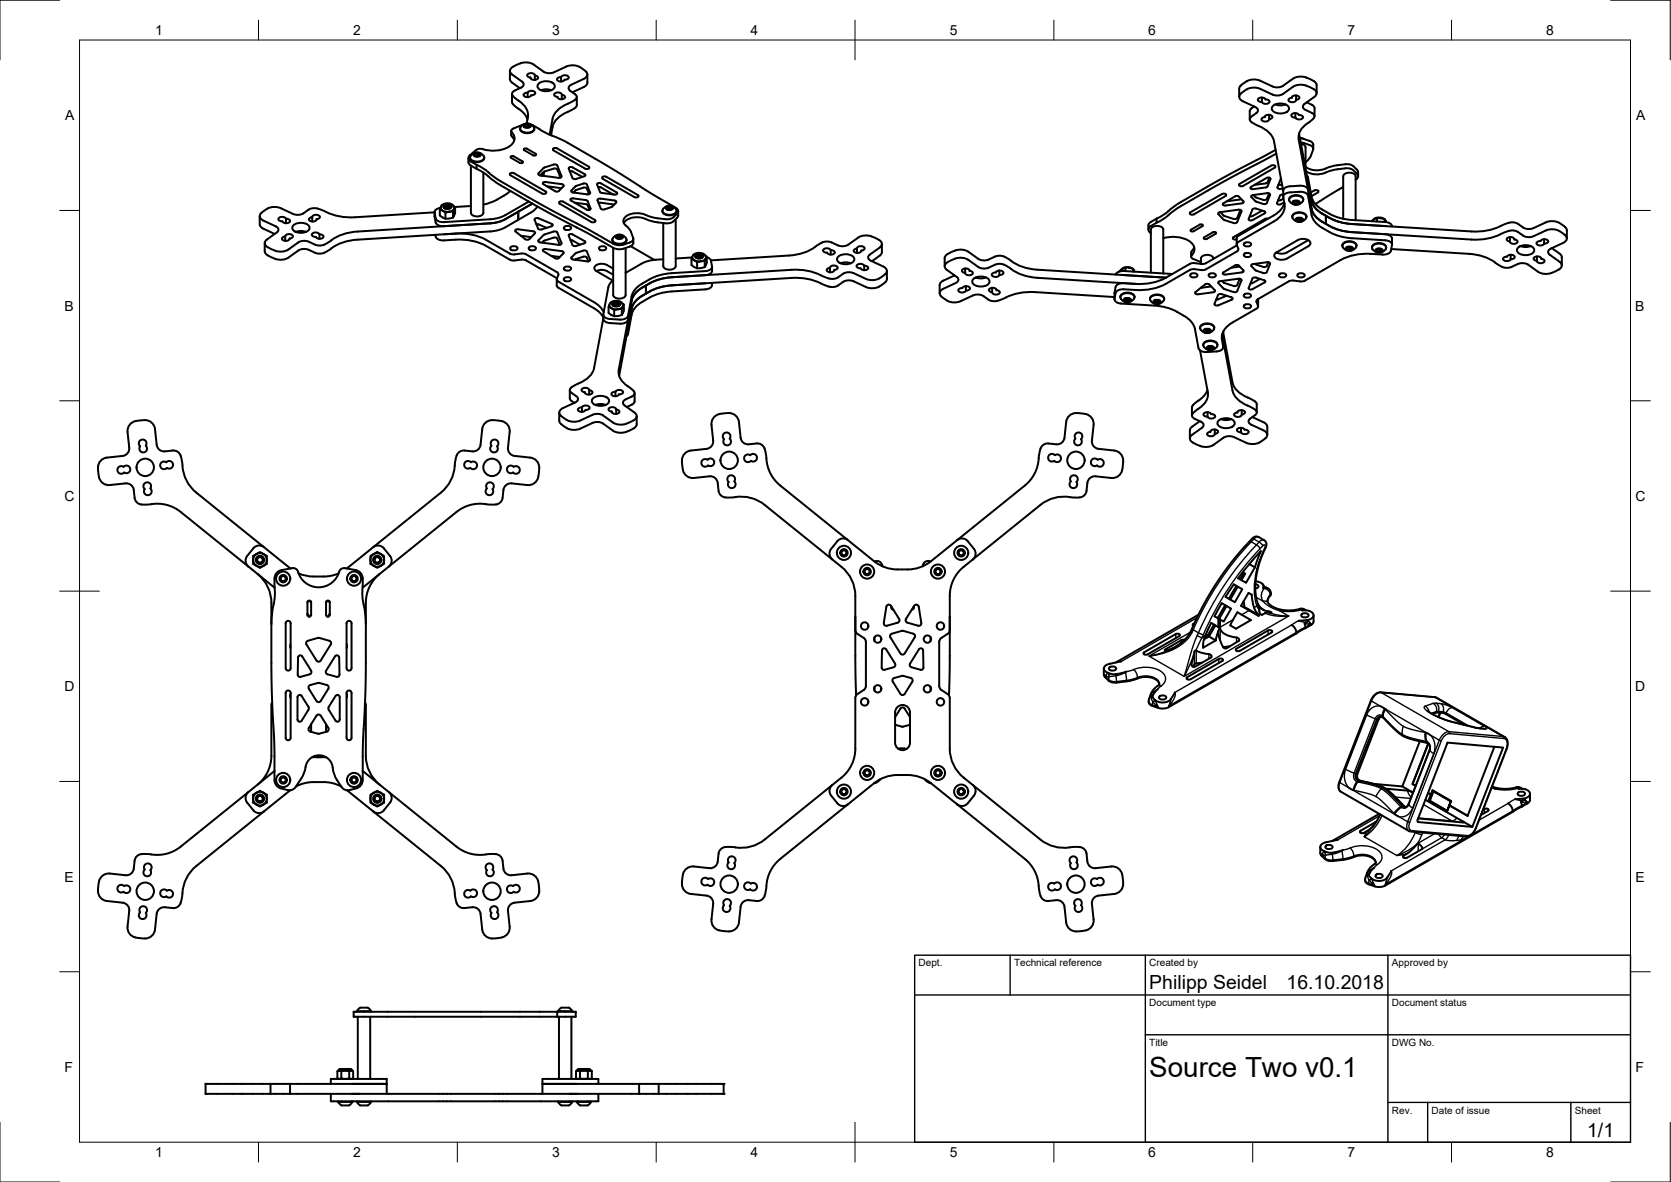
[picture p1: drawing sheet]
<svg xmlns="http://www.w3.org/2000/svg" width="420mm" height="297mm" viewBox="0 0 420 297" stroke-linecap="round" stroke-linejoin="round" font-family="sans-serif">
<defs><g id="words">
<text font-size="7" x="289" y="270.5">Source Two v0.1</text>
<g font-size="4.9">
<text x="289" y="248.5">Philipp Seidel</text>
<text x="323.5" y="248.5">16.10.2018</text>
<text x="399.1" y="285.7">1/1</text>
</g>
<g font-size="3.5">
<text x="39" y="8.8">1</text>
<text x="88.8" y="8.8">2</text>
<text x="138.8" y="8.8">3</text>
<text x="188.7" y="8.8">4</text>
<text x="238.8" y="8.8">5</text>
<text x="288.7" y="8.8">6</text>
<text x="338.8" y="8.8">7</text>
<text x="388.8" y="8.8">8</text>
<text x="16.4" y="30.2">A</text>
<text x="411.4" y="30.2">A</text>
<text x="16.2" y="78.1">B</text>
<text x="411.2" y="78.1">B</text>
<text x="16.2" y="125.9">C</text>
<text x="411.2" y="125.9">C</text>
<text x="16.2" y="173.7">D</text>
<text x="411.2" y="173.7">D</text>
<text x="16.2" y="221.5">E</text>
<text x="411.2" y="221.5">E</text>
<text x="16.2" y="269.4">F</text>
<text x="411.2" y="269.4">F</text>
<text x="39" y="290.8">1</text>
<text x="88.8" y="290.8">2</text>
<text x="138.8" y="290.8">3</text>
<text x="188.7" y="290.8">4</text>
<text x="238.8" y="290.8">5</text>
<text x="288.7" y="290.8">6</text>
<text x="338.8" y="290.8">7</text>
<text x="388.8" y="290.8">8</text>
</g>
<g font-size="2.5">
<text x="231" y="242.8">Dept.</text>
<text x="255" y="242.8">Technical reference</text>
<text x="289" y="242.8">Created by</text>
<text x="350" y="242.8">Approved by</text>
<text x="289" y="252.8">Document type</text>
<text x="350" y="252.8">Document status</text>
<text x="289" y="262.8">Title</text>
<text x="350" y="262.8">DWG No.</text>
<text x="350" y="279.8">Rev.</text>
<text x="360" y="279.8">Date of issue</text>
<text x="396" y="279.8">Sheet</text>
</g>
</g></defs>
<!-- layer: Sichtbar -->
<g fill="none" stroke="#000" stroke-width=".5">
<path d="M128.2 17.8l.2 2.5 2.3 1.9M133.4 19.5v.1M134.5 19v1.1M134.5 19a1.12 1.12 0 0 0-1.9-.1 .71 .71 0 0 0 .8 .6M134.5 19a.71 .71 0 0 1 .8 .6 1.13 1.13 0 0 1-1.9-.1M140.2 19.7l.9-.3a1.12 1.12 0 0 1 1.9 .1 .95 .95 0 0 1-1 .5 1.12 1.12 0 0 1-1.9-.1zM141.1 19.4v1.1M147.7 18.7v2.1a1.36 1.36 0 0 1-.9 1.1l-2.9 1.3M117.8 39.7v1.3l.6 .6M118.2 39.6a1.88 1.88 0 0 0 2.8 .9 .93 .93 0 0 0 .7-.9M118.5 38.9a1.92 1.92 0 0 1 3.3 .7 2.12 2.12 0 0 1-3.3 .6 .75 .75 0 0 1 0-1.3zM119.1 38.7l.9-.4a.68 .68 0 0 1 .8 .8l-.8 .3a.68 .68 0 0 1-.9-.7z"/>
<path d="M119.5 38.6l-.2 .1a.68 .68 0 0 0 .4 .6 .68 .68 0 0 0 .8-.1M120.2 38.5v.6l-.7 .1v-.6M120.2 39.1l.2 .1M120.2 38.5l-.7 .1M120.2 38.5l.5 .3M120.7 38.8l-.2 .4M120.7 38.8l-.5-.3-.4 .1a.33 .33 0 0 0-.4 .2 .33 .33 0 0 0 .1 .4M128.5 39.3h.7l2.2 1.3 .1 .2-.3 .2-.5-.1-2.2-1.2zM128.5 32.9l.1 1.2 .7 1.2M128.7 23.6v2a4 4 0 0 0 2.2 2.1l1.3 1.3 .4 1M130.8 32.3a1.88 1.88 0 0 0 2.8 1 .93 .93 0 0 0 .7-1M131.1 31.6a1.92 1.92 0 0 1 3.2 .7 2.12 2.12 0 0 1-3.2 .6 .75 .75 0 0 1 0-1.3z"/>
<path d="M131.5 31.3l-2.4 1-.4 .2-.2 .5a2.31 2.31 0 0 1-.7 4 9.7 9.7 0 0 1-7.1 .4l-1 .3-1.5 1.3a.91 .91 0 0 0-.4 .9 .91 .91 0 0 0 .6 .7l1.4 .8M131.7 31.4l.9-.3a.68 .68 0 0 1 .8 .7l-.8 .3a.68 .68 0 0 1-.9-.7zM131.7 23.6l1-.3a1.12 1.12 0 0 1 1.9 .1 .95 .95 0 0 1-1 .5 1.12 1.12 0 0 1-2-.1zM132.1 31.3v.6l.7-.1 .2 .1M132.1 31.3l-.2 .1a.68 .68 0 0 0 .4 .7 .68 .68 0 0 0 .8-.2M132.5 37.4l2.2 1.2 .1 .3-.3 .2-.5-.1-2.2-1.3M132.5 37.4h-.7v.3M132.7 23.3v1.1M132.8 31.2v.6M132.8 31.2l-.7 .1M132.8 31.2l.5 .3M133.3 31.5l-.2 .4"/>
<path d="M133.3 31.5l-.5-.3-.4 .1a.33 .33 0 0 0-.4 .2 .33 .33 0 0 0 .1 .4M133.6 31.3l.5 .2a36.6 36.6 0 0 0 7.6 3.8l10.7 6.2 11.1 7 6.4 3.7a.92 .92 0 0 1 .3 1.5 2.9 2.9 0 0 1-2.8 1.4l-3.1-.4a14.6 14.6 0 0 0-4.6-1.1 3 3 0 0 0-3 1.8 2.31 2.31 0 0 0 1.4 1.9l.4 .7 .7 1.8a.95 .95 0 0 1-.9 1.1 4.7 4.7 0 0 1-3.7 .5l-.4-.1M135.4 21.1a2.88 2.88 0 0 1 4.1 .4 1.78 1.78 0 0 1-2.2 1.4 1.78 1.78 0 0 1-2.1-1.4zM136 22.7l1-.3 1.6 .3M139.2 37.3h.9l7.9 4.6 .2 .3-.5 .3-.6-.1-7.9-4.6-.2-.2zM140.2 24.3v.1M141.3 23.8v1.1M141.3 23.8a1.12 1.12 0 0 0-2-.1 .71 .71 0 0 0 .9 .6M141.3 23.8a.71 .71 0 0 1 .8 .7 1.13 1.13 0 0 1-1.9-.2M142.8 26.1a5.8 5.8 0 0 0-3.9 3.8l-.7 3.9M142.8 26.1l1.5-.8a.86 .86 0 0 0 .7-.7 .86 .86 0 0 0-.4-.9l-1.2-.9a.75 .75 0 0 1-.1-1.3l3.5-1.7a1.22 1.22 0 0 0 .9-1.2 1.22 1.22 0 0 0-1-1.1 4 4 0 0 0-4.3-.8l-3.1 1.5-1.4 .2-1.2-.4-2.5-1.8a5.1 5.1 0 0 0-5.9 1.2 1.01 1.01 0 0 0 .5 1.3l2.5 1.8a.75 .75 0 0 1 .1 1.3l-2 1a.95 .95 0 0 0-.7 .9 .95 .95 0 0 0 .7 .9 7.3 7.3 0 0 1 3.3 3.6v1.3l-.3 1.5M145 24.4v2a3.6 3.6 0 0 1-2.2 1.7 6.1 6.1 0 0 0-4.3 5.9"/>
<path d="M315.3 26.8a1.57 1.57 0 0 0-1.1 1.1v2.1M316.5 24.7l1-.2 .7 .5a.77 .77 0 0 1 1 .7l-.5 .3-.7 .1-.7-.5a.77 .77 0 0 1-1-.7zM317.3 24.5v1.1M318 29.4h.1M318 29.4a.71 .71 0 0 0-.8 .7 1.13 1.13 0 0 0 1.9-.1M319.1 28.8v1.2a.71 .71 0 0 0 .8-.7 1.12 1.12 0 0 0-1.9 .1M320 26.7a2.88 2.88 0 0 1 4.1 .4 1.78 1.78 0 0 1-2.1 1.4 1.78 1.78 0 0 1-2.2-1.4zM320.7 26.2l1.5 .3 1-.3M320.7 37.7l-14.1 7.5-9.7 5.6-2.2 1.5a13 13 0 0 1-3.9 2.6M320.9 38.6l-14.3 7.6-9.7 5.6-2.2 1.5a13 13 0 0 1-3.9 2.7M324.8 24.5v.1M324.8 24.6a.71 .71 0 0 0-.8 .6 1.13 1.13 0 0 0 1.9-.1"/>
<path d="M324.8 24.6a1.12 1.12 0 0 1 1.9-.1 .71 .71 0 0 1-.8 .6M324.9 28.6l1-.2 .7 .5a.77 .77 0 0 1 1 .7l-.5 .3-.7 .1-.7-.5a.77 .77 0 0 1-1-.7zM325.7 28.4v1.1M325.9 24v1.1M326.6 33.6l3.3 17.4 1 1.4 1.6 1.3M326.8 34.6l.9 .3M326.9 34.7l.9 .2M327.1 35.8l.7 .1a3.2 3.2 0 0 1 2.3 1.2l.1 .5-.7 1.8-1.2 1.3M327.1 36.2a1.16 1.16 0 0 1 1.2 .8v5.3M327.8 34.9a3 3 0 0 1 2.3 1.2l.1 1.3M328.6 25.7a2.75 2.75 0 0 1 1.9 1.2v2.3M331.1 23.4v-2a3.3 3.3 0 0 0-2.7-1.9l-1.1-.3-1.7 .3-3 2.1-1.3 .4-1.3-.3-3.1-1.4a4.4 4.4 0 0 0-5.3 1.7v2.3"/>
<path d="M65.3 54.3v2.1a1.36 1.36 0 0 0 .9 1.1l2.9 1.3M70.2 54.7l1-.2 .7 .5a.77 .77 0 0 1 1 .7l-.5 .3-.7 .1-.7-.5a.77 .77 0 0 1-1-.7zM71.7 59.4v1.1M71.7 59.4a.71 .71 0 0 0-.8 .6 1.13 1.13 0 0 0 1.9-.1M71.7 59.4a1.12 1.12 0 0 1 1.9-.1 .71 .71 0 0 1-.8 .6M71.9 55v1.1M72.8 59.9v.1M73.7 56.7a2.88 2.88 0 0 1 4.1 .4 1.78 1.78 0 0 1-2.1 1.4 1.78 1.78 0 0 1-2.2-1.4zM74.4 58.3l1.5-.3 1.1 .3M78.5 54.6v1.1M78.5 54.6a1.12 1.12 0 0 1 1.9-.1 .71 .71 0 0 1-.8 .6M78.5 54.6a.71 .71 0 0 0-.8 .6 1.13 1.13 0 0 0 1.9-.1"/>
<path d="M78.6 58.6l1-.2 .7 .5a.77 .77 0 0 1 1 .7l-.4 .3-.8 .1-.7-.5a.77 .77 0 0 1-1-.7zM79.6 55.1v.1M80.3 58.9v1.1M109.3 53.3l.2 2.6a1.78 1.78 0 0 0 2.1 .9M109.3 53.4l-20.1 1.2a16.5 16.5 0 0 1-8.9-2l-1.4-.3a4.5 4.5 0 0 0-2.9 1.5l-.9 .2-1-.1-3.5-1.6a4.3 4.3 0 0 0-5.3 1.9 1.28 1.28 0 0 0 .9 1.2l3.1 1.5a.83 .83 0 0 1 .7 .6 .83 .83 0 0 1-.4 .9l-2.5 1.8a1.15 1.15 0 0 0-.5 1.3 1.15 1.15 0 0 0 1.1 .8 4.7 4.7 0 0 0 4.8 .4M109.5 59a1.68 1.68 0 0 0 2.1 1.4l3-.2a14.1 14.1 0 0 1 7.6 1.6l6.3 3.6 .9 .1 2-.3 .9 .2 7.8 4.5M110.6 52.6l.7 .4M110.6 52.6v1.5l.6 .5 .9 .4 1.8-.3M110.8 52.1l-.2 .5M111.1 51.5v.1M111.1 51.5h.1M111.3 53l.7 .5"/>
<path d="M111.3 53l.8 .2h.9M111.5 51.9a1.25 1.25 0 0 1 2.1 0M111.5 51.7l1-.4a.76 .76 0 0 1 1 .8l-1 .4a.76 .76 0 0 1-1-.8zM111.7 52.1a1.06 1.06 0 0 1 1.6 0M111.7 51.8l.5-.2h.6l.5 .4a.96 .96 0 0 1-1.6 0zM111.8 52.1l-.1 .1M112 53.5v1.5M112 52.1l-.2 .2 .7-.3 .7 .3M112.2 51.8l-.4 .3M112.2 51.8h.7M112.5 52l.8 .2M112.8 51.8l-.6 .1"/>
<path d="M112.9 51.8l.2 .1M112.9 51.8l-.7 .1-.5 .3M112.9 52.1l.3 .1-.2-.1M113 53.2l-1 .3M113.2 52l-.7-.1-.7 .2M113.9 53.2v1.5M114.1 51.8a.38 .38 0 0 1 .3 .3 .38 .38 0 0 1-.2 .4M114.2 52.5l-.1 .1a.54 .54 0 0 1-.2 .6 .54 .54 0 0 1-.6 0h-.3M114.2 52.5v-.6l-.4-.5-.8-.3h-.9l-.8 .3-.4 .5v.6l.4 .5M114.2 52.5l-.5 .5-.7 .2M114.6 58.7a14.2 14.2 0 0 1 7.6 1.6l6.3 3.5 .9 .1 2-.2 .9 .2 7.8 4.5 .2 .2 .1 .5M118.4 41.6v11.9a1.8 1.8 0 0 0 3.1 0v-10.2"/>
<path d="M118.4 51.8l-4 .3v1.5l-.5 1.1M118.4 41.6l1.4 .8M119.8 41.4v1M119.8 42.4a22.1 22.1 0 0 1 5 3.5l10.8 6.3 11.9 6.3 6.7 3.8M119.8 41.4a22.1 22.1 0 0 1 5 3.5l10.8 6.3 11.9 6.3 6.7 3.8M128.3 48l-1.2 .9-2.6 1.5-3 1M129.6 57.8l.7-.2 3.8 .5 .5 .4-1.5 1.6-.7 .1-2.8-2zM131 59.2l2.6 .4M133 50.7l-5.9 3.4-1.8 .7-2 .3-11.7 .7a2.01 2.01 0 0 1-2.1-.9l-.2-1.5a1.26 1.26 0 0 1 1.4-1.1M133.8 51.2l-7.3 4.2-2.5 .7-34.1 2.1a13.4 13.4 0 0 0-8 3.1l-1.3 .4a5.6 5.6 0 0 1-3.4-1.1l-.9-.1-.9 .2-2.9 2M134.5 55l.9-.1 3.3 1.4 .3 .3-.3 .3-2.5 .8h-.6l-.3-.3-.9-2.2zM134.9 56.3l.5 .1 2.1 .9"/>
<path d="M135.1 51.9l-1.1 1.2-3.7 2.1v-2v2l-3.8 2.2-1.8 .6-34.8 2.2a13.4 13.4 0 0 0-8 3.1l-1.3 .4a5.6 5.6 0 0 1-3.4-1.1h-.9l-.9 .2-2.9 1.9a5.1 5.1 0 0 1-5.9-1.3v-2.3M135.9 44.1l.9-.9 2.8-.9 .5 .3 .8 2M136.2 43.8l-.1 .3M136.4 43.5l-.1 .6M136.5 45.9l.7-.2 4.1 .6 .5 .4-1.3 1.3-.6 .2-3.3-1.9zM136.7 59.1l2.5-.9h.7l1.3 3-.3 .3h-.5l-4.9-.7-.1-.4zM136.7 42.2l2.5-.8h.7l1.3 3-.3 .3h-.5l-4.9-.7-.1-.5zM136.8 43.1l-.1 1.1M137.2 48.1l.2 .2-.2 .3h-.9l-7.9-4.6-.2-.3 .4-.3 .6 .1 8 4.6M137.5 46.8l3.7 .5M140.7 50.7h.9l8 4.6 .1 .3-.4 .3-.6-.1-8-4.6-.1-.2zM141.8 57.1l.9-.3a.67 .67 0 0 1 .8 .7l-.8 .3a.67 .67 0 0 1-.9-.7z"/>
<path d="M143.1 58.9h.8l2.1 1.1a1.49 1.49 0 0 1 1.2 .9l-2.3 .9h-.8l-1.1-2.6zM143.1 42.1h.8l2.1 1.1a1.49 1.49 0 0 1 1.2 .9l-2.3 .9-.8-.1-1.1-2.5zM143.3 43a6.8 6.8 0 0 1 3.1 1.5M144.2 48.4l.6-.6 2.2-.7 .6 .3 .5 1.4M144.5 50.9l2.8 .4 .5 .3M147.8 51.6l.4 1.1M147.8 50.5l-.5-.2-3.2-.4h-.5l-.2 .2 1.9 1.3 2.7 1.4 .4-.1 .1-.3-.7-1.9M148.4 48.4l-.2 .3-.6 .1-3.7-.5-.2-.1v-.4a4 4 0 0 1 3.1-1.7l.8 .3 .8 2M150.2 46.1h.9l3.9 2.3 .1 .3-.6 .2-3.4-.5-.2-.2-.8-1.8zM150.4 47l.7 .1 3 1.8M150.5 51l3.9 .4M151.6 44.4h.8l8 4.6 .2 .4-.5 .2-.6-.1-7.9-4.6-.2-.1z"/>
<path d="M154.3 59.6a1.92 1.92 0 0 1 3.2 .6 2.12 2.12 0 0 1-3.2 .6 .75 .75 0 0 1 0-1.2zM154.9 59.3l.8-.3a.68 .68 0 0 1 .9 .7l-.9 .4a.68 .68 0 0 1-.8-.8zM154.9 50.9v-.3l-.4-.2-3.5-.5-.6 .1-.2 .3 .9 2.1 .3 .2h.6a3.8 3.8 0 0 0 2.9-1.7M155 59.6l.1-.1a.29 .29 0 0 1 .2-.3 .29 .29 0 0 1 .3 0l.3-.1 .3 .2a.22 .22 0 0 1 .2 .2 .22 .22 0 0 1-.1 .3M155 59.6l.6 .3 .7-.1M155.2 59.2v.6M155.2 59.2a.68 .68 0 0 1 .8-.1 .68 .68 0 0 1 .4 .6l-.1 .1M155.2 59.2l-.2 .4M155.9 59.1v.6l-.7 .1-.2-.2M155.9 59.7l.3 .2M166.6 53a1.88 1.88 0 0 0 2.8 .9 .93 .93 0 0 0 .7-.9M166.9 52.3a1.92 1.92 0 0 1 3.2 .6 2.12 2.12 0 0 1-3.2 .7 .75 .75 0 0 1 0-1.3z"/>
<path d="M167.5 52l.8-.3a.68 .68 0 0 1 .9 .8l-.9 .3a.68 .68 0 0 1-.8-.8zM167.8 52l-.2 .4 .3 .2M167.8 52v.5M167.8 52l-.1 .1a.68 .68 0 0 0 .4 .6 .68 .68 0 0 0 .7-.2M168.5 51.8v.6l.3 .2M168.5 51.8l-.7 .2M168.5 51.8l.3 .3a.22 .22 0 0 1 .2 .1 .22 .22 0 0 1-.1 .3h-.1M168.5 52.4l-.7 .1M168.5 51.8l.5 .3-.2 .4M169.9 55.1v11.8a1.8 1.8 0 0 1-3.1 0v-10.9M170.5 53.1a2.66 2.66 0 0 1-2.7 3l-4-.5a8 8 0 0 0-4.7-.9l-1.4 .5-.9 .9M290.8 56l-1.4 .8a.96 .96 0 0 0-.7 .9 .96 .96 0 0 0 .7 .9"/>
<path d="M290.8 54.9l-1.9 1.3-.2 1.5M290.8 54.9v1.1M292.5 59.9a7.4 7.4 0 0 1 7.4 1.5 2.2 2.2 0 0 1-.4 3l.2 .5 2.3 1M299.3 53.3l8-4.5 .6-.1 .4 .2-.1 .4-8 4.6h-.9l-.1-.2zM299.5 57.7l2.2-1.2 .4-.1 .4 .2-.2 .2-2.2 1.3h-.6zM302.7 59.8l2.3-1.4 .4-.1 .4 .2-.1 .2-2.3 1.3-.4 .1zM306.3 53.5l.5-.2 4.6-.6 .6 .1 .2 .3-1.1 2.7-.4 .3-.5-.1a4.8 4.8 0 0 1-3.8-2.2zM306.8 53.3l1.1 1 2.5 .8 .7-.3M307.5 51.2l3.4-2 .6 .2 1.2 1.3-.5 .4-4.1 .6-.4-.1zM311.7 46.2l-.2 .2 .2 .3h.9l7.9-4.6 .2-.3-.5-.3-.6 .1-7.9 4.6M311.9 52.8l-.8 2M312.2 50.1l-3.7 .5"/>
<path d="M314.4 47.1l4.1-2.4 .4-.1 .6 .3-.8 1.9-.2 .3-3.4 .4h-.5zM314.6 49.2l.5-.2 3.5-.5 .6 .1 .1 .4-.8 2-.3 .3-.6-.1a3.8 3.8 0 0 1-3-1.8zM315 52.5l.8-.1 2.4 .9a1.49 1.49 0 0 1-1.2 .9l-2.1 1.1h-.8l-.1-.3zM317.4 52.9l-.4 .3a5.9 5.9 0 0 1-2.8 1.2M318.9 55h-.8l-8.1 4.8 .4 .4 .6-.1M319.1 48.6l-.6 1.4-.5 .3-2.3-.7-.6-.6M319.2 44.6l-.5 1.2-.2 .2-3.1 .5M322.1 44.9l-.9 2.3 .3 .2h1.1M322.4 46.4h-.9M322.7 48l-2.4-12.5a6.7 6.7 0 0 0-4.6-4.2l-.7-.4a.86 .86 0 0 1-.7-.7 .86 .86 0 0 1 .4-.9l1.2-.9a.75 .75 0 0 0 .1-1.3l-3.5-1.7a1.22 1.22 0 0 1-.9-1.2 1.22 1.22 0 0 1 1-1.1 4 4 0 0 1 4.3-.8l3.1 1.5 1.3 .2 1.3-.4 2.5-1.8a5.1 5.1 0 0 1 5.8 1.2 1.01 1.01 0 0 1-.4 1.3l-2.5 1.8a.75 .75 0 0 0-.1 1.3l1.9 1a.95 .95 0 0 1 .7 .9 .95 .95 0 0 1-.7 .9 7.3 7.3 0 0 0-3.2 3.6l-.1 1.3 3.3 17.4 .4 1 .7 1 1.6 1.2M322.7 48.9l-.9 .3-.7 1.8a.87 .87 0 0 0 1.5 0l.3-.2M322.7 49.9l-.9 .5h-.4"/>
<path d="M322.9 51l-.7 1.5-1.3 1.3-9.8 5.7-.1 .3v1.5M324.1 50.2a1.88 1.88 0 0 1 2.9-1 .93 .93 0 0 1 .7 1M324.4 49.6a2.45 2.45 0 0 1 3.2 .3 1.67 1.67 0 0 1-2.5 1.4l-.3-.2a.93 .93 0 0 1-.4-1.5zM324.9 54.5a1.88 1.88 0 0 1 2.9-1 .93 .93 0 0 1 .7 1M325 50.7l.9-.3a.68 .68 0 0 1 .9 .7l-.9 .4a.68 .68 0 0 1-.9-.8zM325.2 53.9a2.45 2.45 0 0 1 3.2 .3 1.67 1.67 0 0 1-2.5 1.4l-.3-.2a.93 .93 0 0 1-.4-1.5zM325.4 50.6v.6M325.4 51.2l.7 .1M325.8 55l.9-.3a.68 .68 0 0 1 .9 .7l-.9 .4a.68 .68 0 0 1-.9-.8zM326.1 50.7v.6M326.2 55.5l.7 .1M326.2 54.9l-.2 .2 .1 .1a.29 .29 0 0 0 .1 .3 .29 .29 0 0 0 .4 0l.3 .1"/>
<path d="M326.3 50.6l-.2 .1-.7-.1-.2 .2 .1 .1a.29 .29 0 0 0 .1 .3 .29 .29 0 0 0 .4 0l.3 .1 .5-.3M326.4 50.6l.2 .4M326.4 50.6a.68 .68 0 0 0-.7-.1 .68 .68 0 0 0-.4 .6l.1 .1M326.6 51l-.5 .3M326.9 55v.6M327.1 54.9l-.2 .1-.7-.1v.6M327.2 54.9l.2 .4M327.2 54.9a.68 .68 0 0 0-.7-.1 .68 .68 0 0 0-.4 .6l.1 .1M327.4 55.3l-.5 .3M328.3 41.9a5.6 5.6 0 0 0 6 .1l2-.5a6.1 6.1 0 0 1 3.4-.1l1.5 1.2 .3 .7M328.4 43a5.7 5.7 0 0 0 5.9 0l2-.5a6.1 6.1 0 0 1 3.4-.1l.3 .2a2.23 2.23 0 0 1 1.4 2l-.5 .6M328.6 44.1l.3 .5 .9 4.8 .7 1.5a14.3 14.3 0 0 0 6.4 3.9l2.2 .4 9.2 .6a1.43 1.43 0 0 1 1.7 1.1"/>
<path d="M328.9 47.6a1.78 1.78 0 0 0-2.1-.9l-2.5 .1a1.65 1.65 0 0 0-1.6 1.1v1.5M329.6 48.4l1.2-.6 .7 .2-.1 .4-1.6 .9M332.5 53.7l.9 .5v2.1l-.9-.6M332.5 53.7l1.8 1M332.5 55.7l1.8 1.1M334.3 54.7a13.1 13.1 0 0 0 5.6 1.6l30.1 1.9a16.5 16.5 0 0 0 9-2.1l1.4-.2a4.5 4.5 0 0 1 2.9 1.5l.9 .2 1-.1 3.5-1.6a4.4 4.4 0 0 1 5.2 1.7l.1 2.3M334.3 56.8a13.1 13.1 0 0 0 5.6 1.5M334.3 54.7l-.9-.5v2.1l.9 .5M337.7 55v-10.7a1.8 1.8 0 0 1 3.2 0v11M337.7 47l-7 4.3M339.9 58.3l30.1 1.9a16.5 16.5 0 0 0 9-2l1.4-.3a4.5 4.5 0 0 1 2.9 1.5l.9 .2 1-.1 3.5-1.6a4.3 4.3 0 0 1 5.3 1.9 1.28 1.28 0 0 1-1 1.2l-3.1 1.5a.83 .83 0 0 0-.6 .6 .83 .83 0 0 0 .4 .9l2.5 1.8a1.15 1.15 0 0 1 .5 1.3 1.15 1.15 0 0 1-1.1 .8 4.7 4.7 0 0 1-4.8 .4l-2.5-1.8-1.3-.4a5.8 5.8 0 0 0-3.4 1.1 5.3 5.3 0 0 1-4.2-1.6 12.6 12.6 0 0 0-6-1.8l-19.6-1.2M339.9 58.3l8.4 .6a1.65 1.65 0 0 1 1.7 1v1.6"/>
<path d="M341.5 43.3v1M346.2 54.8l2 .3 .3 .7M346.2 54.8l-1.3 .8M346.2 54.8v.9M348.1 55.1l-.7-.4h-.9l-.8 .2-.5 .5M348.2 55.1v.7M348.2 55.2l.3 .5M379.7 59.6v1.1M128.3 62.2l.9-.3a.68 .68 0 0 1 .9 .7l-.9 .3a.68 .68 0 0 1-.9-.7zM133 62.2l.8-.3a.67 .67 0 0 1 .9 .7l-.9 .3a.67 .67 0 0 1-.8-.7zM136.3 61l.6-.5 2.7-.8 .5 .3 .6 1.5M136.5 62.7l.7-.1 4.1 .5 .5 .4-1.3 1.3-.6 .2-3.3-1.9z"/>
<path d="M138.6 64.3l2.2 .3M140 70.2v1.6l.2 .3 9.7 5.7 1.2 1.1 .6 .9M140.1 69.9h.1M140.4 69.1l-.4 1 .1 .4 9.8 5.8 1.3 1.2 .6 1M141.8 70l.9-.4a.68 .68 0 0 1 .9 .8l-.9 .3a.68 .68 0 0 1-.9-.7zM141.8 67.3l.9-.3a.67 .67 0 0 1 .8 .7l-.8 .3a.67 .67 0 0 1-.9-.7zM143.5 60.3l.4 .1 2 1.1M144.6 65.3l2.4-.8 .5 .1 .4 1.1M148.4 65.2l-.2 .4-.6 .1-3.7-.5-.2-.2v-.3a4 4 0 0 1 3.1-1.8l.8 .3 .8 2.1M150 68.1l4.1 2.4M150 68.1l1.3-.3a4.5 4.5 0 0 1 2.9 1.2M150.7 62.2l.8-.3a.67 .67 0 0 1 .9 .7l-.9 .3a.67 .67 0 0 1-.8-.7z"/>
<path d="M151.7 79.1v1a1.46 1.46 0 0 0 1.7 1.1 5.7 5.7 0 0 0 4-.2l.5-.6M153 77.1v1.5l.6 .5 .9 .4 1.8-.3M153.2 76.6a.39 .39 0 0 0-.2 .5 .39 .39 0 0 0 .5 .2l.2 .1M153.6 76l-.1 .1M153.7 77.4l.3 .2a.9 .9 0 0 0 1.3 .1h.1M153.7 77.4l.8 .3h.9M153.9 76.4a1.25 1.25 0 0 1 2.1 0M154 60.2a1.88 1.88 0 0 0 2.8 1 .93 .93 0 0 0 .7-1M154 76.2l.9-.4a.76 .76 0 0 1 1 .8l-1 .4a.76 .76 0 0 1-.9-.8zM154.1 76.6a1.06 1.06 0 0 1 1.6 0M154.1 76.3l.5-.2h.6l.5 .4a.96 .96 0 0 1-1.6 0zM154.2 62.3v11.8a1.8 1.8 0 0 0 3.1 0v-11.8"/>
<path d="M154.2 67.5a4.3 4.3 0 0 0-3.4-1.2 1.07 1.07 0 0 0-1.1 .4 1.07 1.07 0 0 0-.1 1.2l.4 .2M154.4 78v1.5M154.4 76.6l-.2 .2M154.7 76.3l-.5 .3M154.7 76.3h.6M155 76.5l.7 .2M155.2 76.3l-.6 .1M155.3 76.3l.2 .1M155.3 76.3l-1.1 .3M155.4 76.6l.3 .1M155.4 76.6l.2 .1M155.6 76.8l-.7-.3-.6 .3"/>
<path d="M155.7 76.5l-.8-.1-.7 .2M156.3 77.7v1.5M156.5 76.3a.38 .38 0 0 1 .3 .3 .38 .38 0 0 1-.2 .4M156.6 77l-.1 .1a.54 .54 0 0 1-.2 .6 .54 .54 0 0 1-.6 0h-.3M156.6 77v-.6l-.4-.5-.7-.3h-.9l-.8 .3-.5 .5v.6l.4 .4M156.6 77l-.4 .4-.8 .3M156.9 76.6v1.5l-.6 1.1M158.6 61.9l5.9 3.4M159.2 60v1a1.14 1.14 0 0 1-.9 1 4.7 4.7 0 0 1-3.7 .5l-.4-.2M161.5 72.3l.9-.6v2.1l-.9 .5M161.5 74.3l-1.6 1.3-.9 1.4-3.3 17.4M161.5 72.3l-1.6 1.2-.9 1.5-3.4 17.9a4.5 4.5 0 0 0 2.7 4.4l.8 .8a.86 .86 0 0 1 .5 .8 .86 .86 0 0 1-.7 .7l-1.6 .8a.83 .83 0 0 0-.6 .6 .83 .83 0 0 0 .3 .9l2.5 1.8a1.15 1.15 0 0 1 .6 1.2 1.15 1.15 0 0 1-1.1 .9 4.7 4.7 0 0 1-4.9 .4l-2.5-1.8-1.2-.4-1.4 .2-3.1 1.5a4.3 4.3 0 0 1-5.3-1.9 1.28 1.28 0 0 1 .9-1.2l3.1-1.5a.83 .83 0 0 0 .7-.6 .83 .83 0 0 0-.4-.9l-1.2-.9a.86 .86 0 0 1-.4-.9 .86 .86 0 0 1 .7-.7l.4-.2a8.4 8.4 0 0 0 4.8-3.8l2.5-13"/>
<path d="M163.3 71.2l-.9 .5v2.1l.9-.5M163.3 71.2l-1.8 1.1M163.3 73.3l-1.8 1M166.8 65.2l-2.5 .1-2 .5-5 2.8M173.9 65.1v1.5l1.4 .8M174 64.7l-4.1 .3M174.1 64.5a.39 .39 0 0 0-.2 .5 .39 .39 0 0 0 .4 .3l1 .6M174.4 64l-.1 .1M174.7 64.4a1.25 1.25 0 0 1 2.1 0M174.8 64.1l1-.3a.76 .76 0 0 1 1 .8l-1 .4a.76 .76 0 0 1-1-.9zM174.9 64.6a1.06 1.06 0 0 1 1.7 0M175 64.3l.5-.3h.6l.5 .5a.96 .96 0 0 1-1.7 0z"/>
<path d="M175.3 65.9v1.5M175.3 64.6l-.1 .1M175.8 64.5l.7 .1M176.1 64.3l-.7 .1M176.2 64.3h.2M176.2 64.3a.94 .94 0 0 0-1.2 .3M176.2 64.3l-.7 .1-.5 .3M176.2 64.6l.2 .1M176.2 65.7l-.9 .2M176.3 64.6l.2 .1-.7-.2-.7 .3M176.5 64.4h-.7l-.7 .2M177.2 67.1l-1.9 .3"/>
<path d="M177.2 65.6v1.5M177.4 64.3a.38 .38 0 0 1 .3 .3 .38 .38 0 0 1-.2 .4M177.5 65l-.1 .1a.54 .54 0 0 1-.3 .5 .54 .54 0 0 1-.5 0l-.4 .1M177.5 65v-.5l-.3-.4-1.1-.5-1.4 .2-.6 .8a.86 .86 0 0 0 .8 1l1.3 .1M177.5 65l-.5 .4-.8 .3M177.7 64.5v1.5l-.5 1.1M177.7 64.6a1.32 1.32 0 0 1 1.1 .9l.2 1.4a1.35 1.35 0 0 1-1.6 1.2l-8.4 .5a14.7 14.7 0 0 0-8.6 3.5l-.9 .9-.5 1-1.1 5.4a1.78 1.78 0 0 1-2 .9 5.1 5.1 0 0 1-4-.7l-.2-.6 1.3-6.8 .2-.7 1-1.1M178.7 65.4l19.7-1.2a13.4 13.4 0 0 0 8-3.1l1.3-.4a5.6 5.6 0 0 1 3.4 1.1l.9 .1 .9-.2 2.9-2a5.1 5.1 0 0 1 5.8 1.2 1 1 0 0 1-.4 1.3l-2.5 1.8a.75 .75 0 0 0-.1 1.3l3.5 1.7a1.22 1.22 0 0 1 .9 1.2 1.22 1.22 0 0 1-1 1.1 4 4 0 0 1-4.3 .8l-3.1-1.5-1.4-.2a4.6 4.6 0 0 0-2.8 1.5 6.4 6.4 0 0 1-4.7-1.1 14.8 14.8 0 0 0-6.6-1l-30.1 1.9a13.1 13.1 0 0 0-5.7 1.5M179 67v1.1a1.46 1.46 0 0 1-1.6 1M179 71.1a1.42 1.42 0 0 1-1.6 1.6l-8.4 .5a14.7 14.7 0 0 0-8.6 3.5l-.9 .9-.5 1-1.1 5.4M207.2 62.6l1-.2 .7 .5a.77 .77 0 0 1 1 .7l-.5 .3-.7 .1-.7-.5a.77 .77 0 0 1-1-.7zM208.7 67.3a1.12 1.12 0 0 1 1.9-.1 .71 .71 0 0 1-.8 .6"/>
<path d="M208.7 67.3v1.1M208.7 67.3a.71 .71 0 0 0-.8 .6 1.13 1.13 0 0 0 1.9-.1M208.9 62.9v1.1M209.8 67.8v.1M210.7 64.6a2.88 2.88 0 0 1 4.1 .4 1.78 1.78 0 0 1-2.2 1.4 1.78 1.78 0 0 1-2.1-1.4zM211.4 66.2l1.5-.3 1 .3M215.5 62.5v1.1M215.5 62.5a.71 .71 0 0 0-.8 .6 1.13 1.13 0 0 0 1.9-.1M215.5 62.5a1.12 1.12 0 0 1 1.9-.1 .71 .71 0 0 1-.8 .6M215.6 66.5l1-.2 .7 .5a.77 .77 0 0 1 1 .7l-.8 .4-.7-.1-.4-.4a.77 .77 0 0 1-1-.7zM216.6 63h.1M217.3 66.8v1.1"/>
<path d="M221.7 61.3l-.1 2.5-2.4 1.8M223 68.1v2a4.3 4.3 0 0 1-3.6 2.3l-1.1-.1-3.7-1.6-1.4-.3a4.6 4.6 0 0 0-2.8 1.5 6.4 6.4 0 0 1-4.7-1 14.8 14.8 0 0 0-6.6-1.1l-30.1 1.9a13 13 0 0 0-5.7 1.6M237.5 66.9v-2a3.3 3.3 0 0 1 2.7-1.9l1.1-.3 1.7 .3 3 2.1 1.2 .3a5.8 5.8 0 0 0 3.4-1.1 5.3 5.3 0 0 1 4.2 1.7 12.6 12.6 0 0 0 6.1 1.8l32.3 2M240 69.2l-2.8 1.3a1.36 1.36 0 0 0-.9 1.2v2M241.1 72.7l.9-.3a1.12 1.12 0 0 1 1.9 .1 .95 .95 0 0 1-1 .5 1.12 1.12 0 0 1-2-.1zM242.7 67.5v1.1M242.9 71.9v1.1M243.8 68v.1M243.8 68.1a1.12 1.12 0 0 0-1.9-.1 .71 .71 0 0 0 .8 .6M243.8 68.1a.71 .71 0 0 1 .8 .6 1.13 1.13 0 0 1-1.9-.1M244.7 70.2a2.88 2.88 0 0 1 4.1 .4 1.78 1.78 0 0 1-2.2 1.4 1.78 1.78 0 0 1-2.1-1.4zM245.3 69.7l1.6 .3 1-.3"/>
<path d="M249.5 72.3v1.1M249.5 68.8l.9-.3a1.12 1.12 0 0 1 1.9 .1 .95 .95 0 0 1-1 .5 1.12 1.12 0 0 1-1.9-.1zM250.6 72.8v.1M250.6 72.9a.71 .71 0 0 1 .8 .6 1.13 1.13 0 0 1-1.9-.1M250.6 72.9a1.12 1.12 0 0 0-1.9-.1 .71 .71 0 0 0 .8 .6M251.3 68v1.1M281.6 68.2l.7-.7 1-.2 1.6 .3 .3 .7M281.7 74.7a1.88 1.88 0 0 1 2.8-1 .93 .93 0 0 1 .8 1M282 74.1a2.45 2.45 0 0 1 3.2 .3 1.67 1.67 0 0 1-2.5 1.4l-.3-.2a.93 .93 0 0 1-.4-1.5zM282.6 75.2l.9-.3a.68 .68 0 0 1 .8 .7l-.8 .3a.68 .68 0 0 1-.9-.7zM283 67.3v.8M283 75.1v.6"/>
<path d="M283 75.7l.7 .1M283 75.1l-.2 .2 .1 .1a.29 .29 0 0 0 .1 .3 .29 .29 0 0 0 .4 0l.3 .1M283.7 75.2v.6M283.9 75.1l-.2 .1-.7-.1M284 75.1l.1 .1a.25 .25 0 0 1 0 .3 .25 .25 0 0 1-.3 .1l-.1 .2M284 75.1l.2 .4-.5 .3M284 75.1a.68 .68 0 0 0-.8-.1 .68 .68 0 0 0-.4 .6l.2 .1M284.8 67.6l-.7-.4-.9-.1-.8 .2-.5 .5M284.9 67.6v.6M284.9 67.6l.3 .5M285.5 71.3l-2.9-.1a2 2 0 0 0-2.1 .9l-.3 1.5v1.6M285.5 71.3l-24.6-1.5a13.4 13.4 0 0 1-8-3.1l-1.3-.4a5.6 5.6 0 0 0-3.4 1.1l-1 .1-.9-.2-2.8-2a5.1 5.1 0 0 0-5.9 1.2 1.01 1.01 0 0 0 .5 1.3l2.5 1.8a.75 .75 0 0 1 .1 1.3l-3.5 1.7a1.22 1.22 0 0 0-.9 1.2 1.22 1.22 0 0 0 .9 1.1 4 4 0 0 0 4.3 .8l3.1-1.5 1.4-.2a3.8 3.8 0 0 1 2.5 1.3 4.6 4.6 0 0 0 4.4-.5 14.1 14.1 0 0 1 7.3-1.4l20 1.2"/>
<path d="M289.2 75.2a1.88 1.88 0 0 1 2.8-1 .93 .93 0 0 1 .7 1M289.4 68.5v-10.8a1.8 1.8 0 0 1 3.1 0v11M289.5 74.6a2.45 2.45 0 0 1 3.1 .3 1.67 1.67 0 0 1-2.4 1.4l-.4-.2a.93 .93 0 0 1-.3-1.5zM290.1 75.7l.8-.4a.68 .68 0 0 1 .9 .8l-.9 .3a.68 .68 0 0 1-.8-.7zM290.4 76.2l.7 .1M290.5 75.6l-.3 .2 .1 .1a.29 .29 0 0 0 .2 .3 .29 .29 0 0 0 .3-.1l.3 .2 .3-.3a.21 .21 0 0 0 .2-.1 .21 .21 0 0 0-.1-.3h-.1M291.1 75.7v.6M291.4 75.5l-.3 .2-.7-.1v.6M291.4 75.6l.2 .4-.5 .3M291.4 75.6a.68 .68 0 0 0-.7-.2 .68 .68 0 0 0-.4 .6l.1 .2M293.2 69.8a13.8 13.8 0 0 1-7.7 1.5M294.8 68.9l-12.2-.8a2.09 2.09 0 0 0-2.1 .9"/>
<path d="M299.3 69l.9-.4a.68 .68 0 0 1 .8 .8l-.8 .3a.68 .68 0 0 1-.9-.7zM300.3 62.1l-.8 1.2v1.2M300.6 73.4l2.8-2.1 .7 .2 1.4 1.6-.5 .4-3.8 .5-.6-.2zM302.1 72.2l.1 .1M304 69l.8-.3a.67 .67 0 0 1 .9 .7l-.9 .3a.67 .67 0 0 1-.8-.7zM304.5 72l-2.6 .3M305.1 65.1a1.64 1.64 0 0 0-2.5-.9l-.6 .5v1.6M306 74.9l.1 .3M306.3 70.9l.5-.2 4.6-.7 .6 .1 .2 .4-1.1 2.7-.4 .2h-.5a4.8 4.8 0 0 1-3.8-2.2zM307.5 68.6l3.4-2 .6 .1 1.2 1.4-.5 .4-4.1 .5-.4-.1zM308.4 74.3l-2 .9h-.6M309.6 74.7l-2.4-.8-.7 .1-1.1 2.5 .5 .3 .5-.1 3.4-1.5 .1-.3-.3-.2"/>
<path d="M311 61.6l-7.8 4.5-.8 .3-2.4-.3-.6 .1-6.2 3.6M311 61.6h.1M311.7 70.1l-.6 1.5-.6 .3-2.6-.8-.6-.5M311.7 67l-2.1 .3M312.8 61.2l.8-.3a.68 .68 0 0 1 .9 .7l-.9 .3a.68 .68 0 0 1-.8-.7zM312.8 76.8l.8-.4a.68 .68 0 0 1 .9 .8l-.9 .3a.68 .68 0 0 1-.8-.7zM312.8 63.9l.8-.3a.67 .67 0 0 1 .9 .7l-.9 .3a.67 .67 0 0 1-.8-.7zM312.8 74.1l.8-.3a.67 .67 0 0 1 .9 .7l-.9 .3a.67 .67 0 0 1-.8-.7zM314.6 66.6l.5-.2 3.5-.5 .6 .1 .1 .3-.8 2.1-.3 .2h-.6a3.8 3.8 0 0 1-3-1.9zM315 69.9l.8-.1 2.4 .9a1.49 1.49 0 0 1-1.2 .8l-2.1 1.2-.8-.1-.1-.2zM316.3 75.2v1.8M316.8 70.1l-1.9 1-.5 .1"/>
<path d="M318.9 65.9l-.4 1-.5 .2-2.4-.8M320.6 63.7l5.7-3.4a2.44 2.44 0 0 1 3.2 .6l-.2 .7-.3 .3-5.4 3.1a2.44 2.44 0 0 1-3.2-.6zM321.6 69l.9-.3a.67 .67 0 0 1 .8 .7l-.8 .3a.67 .67 0 0 1-.9-.7zM326.3 69l.8-.4a.68 .68 0 0 1 .9 .8l-.9 .3a.68 .68 0 0 1-.8-.7zM329 60.3l-5.8 3.3-1.4 .1-.9-.3M337.5 61.8a1.88 1.88 0 0 1 2.9-1 .93 .93 0 0 1 .7 1M337.8 61.2a2.45 2.45 0 0 1 3.2 .3 1.67 1.67 0 0 1-2.5 1.4l-.3-.2a.93 .93 0 0 1-.4-1.5zM338.4 62.3l.9-.4a.68 .68 0 0 1 .9 .8l-.9 .3a.68 .68 0 0 1-.9-.7zM338.6 62.4l.1 .1a.28 .28 0 0 0 .1 .3 .28 .28 0 0 0 .4 0l.3 .1M338.6 62.4l.2 .4M338.8 62.2v.6M338.8 62.8l.7 .1"/>
<path d="M338.8 62.2l.7 .1M338.8 62.2l-.2 .2M339.7 62.2l-.2 .1v.6M339.8 62.2l.2 .4M339.8 62.2l-.7-.1-.5 .3M340 62.6l-.5 .3M345 62.2a1.88 1.88 0 0 1 2.8-.9 .93 .93 0 0 1 .7 .9M345.3 61.6a2.45 2.45 0 0 1 3.2 .3 1.67 1.67 0 0 1-2.5 1.4l-.4-.1a.93 .93 0 0 1-.3-1.6zM345.9 62.7l.9-.3a.68 .68 0 0 1 .8 .8l-.8 .3a.68 .68 0 0 1-.9-.8zM346.2 63.2l.7 .2M346.3 62.6l-.2 .2 .1 .2a.29 .29 0 0 0 .1 .3 .29 .29 0 0 0 .3-.1l.3 .2 .6-.3M346.9 62.8l-.7-.1v.5"/>
<path d="M347.2 62.6l-.3 .2v.6M347.3 62.7l.2 .4M347.3 62.7a.68 .68 0 0 0-.8-.2 .68 .68 0 0 0-.4 .6l.1 .1M347.5 63.1l-.6 .3M349.7 63l.3-1.4a1.35 1.35 0 0 0-1.7-1.2l-8.4-.5a14.7 14.7 0 0 1-8.6-3.4l-.8-1-.6-1-1-5.3a1.78 1.78 0 0 0-2.1-1 5.1 5.1 0 0 0-3.9 .7l-.2 .6a4.6 4.6 0 0 1-2.4 6.2l-9 5.1-.3 .5 .4 1.2-.1 .5-8.1 4.7-.8 .2-2.1-.3-.9 .1-6.2 3.6a13.9 13.9 0 0 1-7.7 1.6l-2.9-.2a2 2 0 0 0-2.1 1l-.3 1.4a1.35 1.35 0 0 0 1.7 1.2l8.4 .5a14.7 14.7 0 0 1 8.6 3.4l.9 .9 .5 1 1.1 5.4a1.78 1.78 0 0 0 2 1 5.1 5.1 0 0 0 3.9-.7l.3-.7a4.6 4.6 0 0 1 2.3-6.1l6.3-3.7 .1-.4-.4-1.3 .4-.4M349.7 63a1.78 1.78 0 0 1-2 1l-3-.2a14.1 14.1 0 0 0-7.6 1.5l-9 5.2-.8 .2-2.4-.2-.6 .1-8 4.6M378 64.8l.9-.3a1.12 1.12 0 0 1 2 .1 .95 .95 0 0 1-1.1 .5 1.12 1.12 0 0 1-1.9-.1zM379.8 64v1.1M380.8 60.2a.71 .71 0 0 1 .8 .6 1.13 1.13 0 0 1-1.9-.1M380.8 60.1v.1M380.8 60.2a1.12 1.12 0 0 0-2-.1 .71 .71 0 0 0 .9 .6M381.6 62.3a2.88 2.88 0 0 1 4.2 .4 1.78 1.78 0 0 1-2.2 1.4 1.78 1.78 0 0 1-2.2-1.4z"/>
<path d="M382.3 61.8l1.6 .3 1-.3M386.4 64.4v1.1M386.4 60.9l1-.3a1.12 1.12 0 0 1 1.9 .1 .95 .95 0 0 1-1 .5 1.12 1.12 0 0 1-2-.1zM387.6 65h.1M387.6 65a1.12 1.12 0 0 0-2-.1 .71 .71 0 0 0 .8 .6M387.6 65a.71 .71 0 0 1 .8 .7 1.13 1.13 0 0 1-2-.2M388.3 60.1v1.1M390.2 62.4l2.4 1.8 .1 2.5M143.3 98v2.1a1.58 1.58 0 0 0 1.1 1.1M147 98.6h.1M148.1 98.1v1.1M148.1 98.1a1.12 1.12 0 0 0-1.9-.2 .71 .71 0 0 0 .8 .7"/>
<path d="M148.1 98.1a.71 .71 0 0 1 .9 .6 1.13 1.13 0 0 1-2-.1M153.8 98.8l.9-.3a1.12 1.12 0 0 1 2 .1 .95 .95 0 0 1-1.1 .5 1.12 1.12 0 0 1-1.9-.1zM154.7 98.5v1.1M157.9 83.9l-.4 .6M159.6 98.8l-.1 2.3a2.75 2.75 0 0 1-1.9 1.2M301.7 82.4a1.88 1.88 0 0 1 2.9-.9 .93 .93 0 0 1 .7 .9M302.1 81.8a2.45 2.45 0 0 1 3.1 .3 1.67 1.67 0 0 1-2.4 1.4l-.4-.1a.93 .93 0 0 1-.3-1.6zM302.5 86.7a1.88 1.88 0 0 1 2.9-.9 .93 .93 0 0 1 .7 .9M302.7 82.9l.8-.3a.68 .68 0 0 1 .9 .7l-.9 .4a.68 .68 0 0 1-.8-.8zM302.9 86.1a2.45 2.45 0 0 1 3.1 .3 1.67 1.67 0 0 1-2.4 1.4l-.4-.1a.93 .93 0 0 1-.3-1.6zM303 82.9v.5M303.5 87.2l.8-.3a.68 .68 0 0 1 .9 .7l-.9 .4a.68 .68 0 0 1-.8-.8z"/>
<path d="M303.6 98a9.3 9.3 0 0 1-3.5 3.6l-.4 .6v2.2M303.7 83l-.6-.2-.3 .2 .1 .2a.29 .29 0 0 0 .2 .3 .29 .29 0 0 0 .3-.1l.3 .1 .5-.3M303.8 87.2v.5M303.8 87.7l.7 .1M303.8 87.2l.7 .1M303.9 87.1l-.3 .2 .1 .2a.29 .29 0 0 0 .2 .3 .29 .29 0 0 0 .3-.1l.3 .1 .5-.2M304 82.8l-.3 .2v.5M304 82.8l.2 .4M304 82.8a.68 .68 0 0 0-.7-.1 .68 .68 0 0 0-.4 .6l.8 .2M304.2 83.2l-.5 .3M304.5 87.3v.5M304.8 87.1l-.3 .2"/>
<path d="M304.8 87.2l.2 .4M304.8 87.2a.68 .68 0 0 0-.7-.2 .68 .68 0 0 0-.4 .6l.1 .1M305 87.6l-.5 .2M307.3 84.1l2.6 14a6.7 6.7 0 0 0 4.6 4.2l.8 .4a.86 .86 0 0 1 .7 .7 .86 .86 0 0 1-.4 .9l-1.3 .9a.75 .75 0 0 0-.1 1.3l3.5 1.7a1.22 1.22 0 0 1 .9 1.2 1.22 1.22 0 0 1-.9 1.1 4 4 0 0 1-4.3 .8l-3.1-1.5-1.4-.2-1.3 .4-2.5 1.8a5.1 5.1 0 0 1-5.8-1.2 1.01 1.01 0 0 1 .4-1.3l2.5-1.8a.75 .75 0 0 0 .1-1.3l-1.9-.9a.95 .95 0 0 1-.7-1 .95 .95 0 0 1 .7-.9 7.3 7.3 0 0 0 3.3-3.6v-1.3l-2-10.4M307.5 83.4l2.4 12.7a6.7 6.7 0 0 0 4.6 4.2l1.5 1v2.3M307.6 85.6v1.6M307.6 83.3v.3M29.7 117.5a.97 .97 0 0 1 1.4-.2 .97 .97 0 0 1 1.3-.1 .97 .97 0 0 1 .2 1.4 .97 .97 0 0 1-1.4 .1 .97 .97 0 0 1-1.3 .1 .97 .97 0 0 1-.2-1.3zM35.1 110.8a.97 .97 0 0 1 1.4-.1 .97 .97 0 0 1 .1 1.3 .97 .97 0 0 1 .2 1.3 .97 .97 0 0 1-1.4 .2 .97 .97 0 0 1-.2-1.3 .97 .97 0 0 1-.1-1.4zM40.5 116.3a.97 .97 0 0 1 1.3-.1 .97 .97 0 0 1 1.4-.1 .97 .97 0 0 1 .1 1.3 .97 .97 0 0 1-1.3 .2 .97 .97 0 0 1-1.4 .1 .97 .97 0 0 1-.1-1.4zM117.1 116.1a.97 .97 0 0 1 1.3 .1 .97 .97 0 0 1 1.3 .1 .97 .97 0 0 1-.1 1.4 .97 .97 0 0 1-1.3-.1 .97 .97 0 0 1-1.4-.2 .97 .97 0 0 1 .2-1.3zM123.8 110.7a.97 .97 0 0 1 1.3 .1 .97 .97 0 0 1-.1 1.4 .97 .97 0 0 1-.2 1.3 .97 .97 0 0 1-1.3-.2 .97 .97 0 0 1 .1-1.3 .97 .97 0 0 1 .2-1.3z"/>
<path d="M127.8 117.2a.97 .97 0 0 1 1.4 .1 .97 .97 0 0 1 1.3 .2 .97 .97 0 0 1-.1 1.3 .97 .97 0 0 1-1.4-.1 .97 .97 0 0 1-1.3-.1 .97 .97 0 0 1 .1-1.4zM140.6 103.7v2a4.3 4.3 0 0 0 3.6 2.3l1.2-.1 3.6-1.6 1.4-.3 1.2 .4 2.5 1.8a5.1 5.1 0 0 0 5.9-1.3l.1-2.3M145.4 102.7l.9-.3a1.12 1.12 0 0 1 2 .1 .95 .95 0 0 1-1.1 .5 1.12 1.12 0 0 1-1.9-.1zM146.3 102.4v1.1M149 100.2a2.88 2.88 0 0 1 4.1 .3 1.78 1.78 0 0 1-2.1 1.5 1.78 1.78 0 0 1-2.2-1.5zM149.7 101.8l1.6-.3 1 .3M153.8 103.4v.1M154.9 102.9v1.1M154.9 102.9a1.12 1.12 0 0 0-1.9-.1 .71 .71 0 0 0 .8 .6M154.9 102.9a.71 .71 0 0 1 .9 .6 1.13 1.13 0 0 1-2-.1M176.6 115.7a.97 .97 0 0 1 1.3-.2 .97 .97 0 0 1 1.3-.1 .97 .97 0 0 1 .2 1.4 .97 .97 0 0 1-1.4 .2 .97 .97 0 0 1-1.3 .1 .97 .97 0 0 1-.1-1.4zM181.9 109a.97 .97 0 0 1 1.4-.1 .97 .97 0 0 1 .2 1.3 .97 .97 0 0 1 .1 1.4 .97 .97 0 0 1-1.4 .1 .97 .97 0 0 1-.1-1.3 .97 .97 0 0 1-.2-1.4z"/>
<path d="M183.1 119.8a.97 .97 0 0 1 1.3-.2 .97 .97 0 0 1 .2 1.4 .97 .97 0 0 1 .1 1.3 .97 .97 0 0 1-1.3 .2 .97 .97 0 0 1-.2-1.4 .97 .97 0 0 1-.1-1.3zM187.3 114.6a.97 .97 0 0 1 1.3-.2 .97 .97 0 0 1 1.4-.1 .97 .97 0 0 1 .1 1.3 .97 .97 0 0 1-1.3 .2 .97 .97 0 0 1-1.4 .1 .97 .97 0 0 1-.1-1.3zM263.9 114.3a.97 .97 0 0 1 1.3 .1 .97 .97 0 0 1 1.4 .2 .97 .97 0 0 1-.2 1.3 .97 .97 0 0 1-1.3-.1 .97 .97 0 0 1-1.4-.2 .97 .97 0 0 1 .2-1.3zM269.4 119.6a.97 .97 0 0 1 1.4 .2 .97 .97 0 0 1-.1 1.3 .97 .97 0 0 1-.2 1.4 .97 .97 0 0 1-1.4-.2 .97 .97 0 0 1 .1-1.3 .97 .97 0 0 1 .2-1.4zM270.6 108.9a.97 .97 0 0 1 1.3 .1 .97 .97 0 0 1-.1 1.4 .97 .97 0 0 1-.2 1.3 .97 .97 0 0 1-1.3-.1 .97 .97 0 0 1 .1-1.4 .97 .97 0 0 1 .2-1.3zM274.6 115.4a.97 .97 0 0 1 1.4 .1 .97 .97 0 0 1 1.3 .2 .97 .97 0 0 1-.1 1.4 .97 .97 0 0 1-1.4-.1 .97 .97 0 0 1-1.3-.2 .97 .97 0 0 1 .1-1.4zM301.7 105.8l-2.4 1.9-.1 2.5M302.8 103.8l1-.2 .7 .5a.77 .77 0 0 1 1 .7l-.4 .3-.8 .1-.7-.5a.77 .77 0 0 1-1-.7zM303.6 103.6v1.1M304.3 108.4v.1a.71 .71 0 0 0-.8 .6 1.13 1.13 0 0 0 1.9-.1M304.3 108.5a1.12 1.12 0 0 1 2-.1 .71 .71 0 0 1-.9 .6M305.4 107.9v1.1"/>
<path d="M306.3 105.8a2.88 2.88 0 0 1 4.1 .4 1.78 1.78 0 0 1-2.1 1.4 1.78 1.78 0 0 1-2.2-1.4zM307 105.3l1.6 .3 1-.3M311.1 103.6v.1M311.1 103.7a.71 .71 0 0 0-.8 .6 1.13 1.13 0 0 0 1.9-.1M311.1 103.7a1.12 1.12 0 0 1 2-.1 .71 .71 0 0 1-.9 .6M311.2 107.7l1-.2 .7 .5a.77 .77 0 0 1 1 .7l-.4 .3-.8 .1-.7-.5a.77 .77 0 0 1-.9-.7zM312 107.5v1.1M312.2 103.1v1.1M314.9 104.8l2.8 1.3a1.36 1.36 0 0 1 1 1.1v2.1M36.3 121.6a.97 .97 0 0 1 1.3-.2 .97 .97 0 0 1 .2 1.4 .97 .97 0 0 1 .1 1.3 .97 .97 0 0 1-1.3 .1 .97 .97 0 0 1-.2-1.3 .97 .97 0 0 1-.1-1.3zM64.5 139.2l-.2 .1a.76 .76 0 0 0-.7 1.2v.2M64.5 139.2l.2-.1a.76 .76 0 0 1 1.3 0l.2 .1"/>
<path d="M64.5 139.2l-.5 .5-.4 1M64.5 139.2l1-.2 .7 .2M65 140h.7M65 140l-.4 .5M65.7 140l.4 .5M66.2 139.2l.2 .1a.76 .76 0 0 1 .7 1.2v.2M66.2 139.2l.7 .8 .2 .7M66.4 137.5a1.87 1.87 0 0 0-2.7 .3l-1.6 1.9a1.88 1.88 0 0 0 .3 2.7M93.9 137.5a1.88 1.88 0 0 1 2.6 .3l1.6 1.9a1.87 1.87 0 0 1-.3 2.7M94 139.2l.2-.1a.76 .76 0 0 1 1.3 0l.2 .1M94 139.2l-.2 .1a.92 .92 0 0 0-.7 1.4v.2a.76 .76 0 0 0 .7 1.2l.2 .1M94 139.2a1.72 1.72 0 0 0 0 3"/>
<path d="M94.5 140h.7M94.5 140l-.4 .5M95.2 140l.4 .5M95.7 139.2l.2 .1a.92 .92 0 0 1 .7 1.4v.2a.76 .76 0 0 1-.7 1.2l-.2 .1M95.7 139.2l-1-.2-.7 .2M95.7 139.2a1.72 1.72 0 0 1 0 3M122.6 121.4a.97 .97 0 0 1 1.3 .2 .97 .97 0 0 1-.1 1.3 .97 .97 0 0 1-.1 1.3 .97 .97 0 0 1-1.4-.1 .97 .97 0 0 1 .1-1.3 .97 .97 0 0 1 .2-1.4zM213.2 135.7l-17-13.7a9.9 9.9 0 0 1-3.6-7.8l-.2-1a1.96 1.96 0 0 0-2.1-1.8 3.5 3.5 0 0 1-3.4-.1l-.6-.8-.1-.5-.4-4a2.68 2.68 0 0 0-3.5-2.2 3.1 3.1 0 0 0-3.4 2.4l.4 4.5a1.87 1.87 0 0 1-1.6 2.1l-4 .4a2.68 2.68 0 0 0-2.2 3.5 3.1 3.1 0 0 0 2.4 3.4l4.5-.4a1.87 1.87 0 0 1 2.1 1.7 3.4 3.4 0 0 0 .9 3.2 7.1 7.1 0 0 0 4.3 .2 9.4 9.4 0 0 1 6.6 2.1l19.3 15.5a9.4 9.4 0 0 1 3.5 7.3v17.3l.2 7.8M213.2 135.7l6.6 5.3a9.4 9.4 0 0 0 5.9 2.1 12 12 0 0 0 7.1-1.2l7.9-6.2M213.2 135.7a1.87 1.87 0 0 0-2.7 .3l-1.5 1.9a1.88 1.88 0 0 0 .3 2.7M240.7 135.7l17-13.7a9.9 9.9 0 0 0 3.6-7.8l.2-1a1.96 1.96 0 0 1 2.1-1.8 3.5 3.5 0 0 0 3.4-.1l.5-.8 .2-.5 .4-4a2.68 2.68 0 0 1 3.5-2.2 3.1 3.1 0 0 1 3.4 2.4l-.4 4.5a1.88 1.88 0 0 0 1.6 2.1l4 .4a2.68 2.68 0 0 1 2.2 3.5 3.1 3.1 0 0 1-2.4 3.4l-4.5-.4a1.87 1.87 0 0 0-2.1 1.7 3.4 3.4 0 0 1-.9 3.2 7.1 7.1 0 0 1-4.4 .2 9.4 9.4 0 0 0-6.5 2.1l-19.3 15.5a9.4 9.4 0 0 0-3.5 7.3v17.3l-.2 7.8M240.7 135.7a1.88 1.88 0 0 1 2.6 .3l1.6 1.9a1.87 1.87 0 0 1-.3 2.7"/>
<path d="M241.1 138.6v.7l.6 .4M241.1 138.6l.6-.4 .6 .4M242.3 139.3l-.6 .4M242.3 138.6v.7M317 138.5l-1.5 4.1-2.2 3.9-2-1.2 2.5-3.1zM62.4 142.4l-17-13.7a9.9 9.9 0 0 0-8.4-1.9h-1a1.96 1.96 0 0 1-2.2-1.7 3.5 3.5 0 0 0-.8-3.2l-.9-.4h-.5l-4 .4a2.68 2.68 0 0 1-2.9-2.9 3.1 3.1 0 0 1 1.6-3.9l4.5-.5a1.87 1.87 0 0 0 1.7-2.1l-.4-3.9a2.68 2.68 0 0 1 2.9-2.9 3.1 3.1 0 0 1 3.9 1.6l.5 4.5a1.87 1.87 0 0 0 2.1 1.6 3.4 3.4 0 0 1 3.3 .3 7.1 7.1 0 0 1 1.2 4.2 9.4 9.4 0 0 0 3.4 5.9l23.6 19.1M62.4 142.4l6.6 5.3M63.6 140.7v.2a.76 .76 0 0 0 .7 1.2l.2 .1M63.6 140.7l.2 .7 .7 .8M64.5 142.2l.2 .1a.76 .76 0 0 0 1.3 0l.2-.1M64.5 142.2l.7 .2 1-.2M64.6 140.5a.81 .81 0 0 0 .8 1 .81 .81 0 0 0 .7-1"/>
<path d="M64.6 140.5v.2M64.6 140.5a.81 .81 0 0 1 .8-.6 .81 .81 0 0 1 .7 .6M64.6 140.5l-.1 .1M64.7 144.2a9.4 9.4 0 0 1 3.5 7.3l.1 19.5 .7 16.3v8.7a2.19 2.19 0 0 0 1.7 2.1 3 3 0 0 0 3.3 0l2-2.9 .6-1.4a3.9 3.9 0 0 1 3.1-4 3.5 3.5 0 0 1 4 3.7l.8 2.1a6.9 6.9 0 0 0 2.1 2.8 3.7 3.7 0 0 0 3.4-.4 2.19 2.19 0 0 0 1.2-2v-8.7l.7-16.3 .1-19.5a9.4 9.4 0 0 1 3.5-7.3M65 140l-.4 .7 .3 .6 .6 .1-.4 .1M66.1 140.5l.1 .1M66.1 140.5l.1 .2M67.1 140.7v.2a.76 .76 0 0 1-.7 1.2l-.2 .1M67.1 140.7l-.3 1-.6 .5M70.6 145.1v.7l.6 .3M71.2 144.7l-.6 .4M71.2 144.7l.6 .4"/>
<path d="M71.8 145.8l-.6 .3M71.8 145.1v.7M72 156.2l.7-.1 .4 .5v11.3a.63 .63 0 0 1-.6 .6 .63 .63 0 0 1-.7-.6v-11.3zM73.5 142.8l-2.7 .5a2.19 2.19 0 0 0-1.8 2.1v2a18 18 0 0 1-.6 6.5l-.2 2.9M73.5 142.8a1.56 1.56 0 0 1 1.7 1.6 5.4 5.4 0 0 0 5.5 3.2 5.4 5.4 0 0 0 4.7-4.3 1.25 1.25 0 0 1 1.3-.5l2.7 .5a2.18 2.18 0 0 1 1.8 2.1v2a18 18 0 0 0 .6 6.5l.2 2.9M75.1 144.1l2.4 .7 3.9 .1 1.9-.2 1.8-.6M77.3 154.2l.5 .8M77.4 151.2a.47 .47 0 0 1 .5-.3 .47 .47 0 0 1 .3 .5v3.1a.47 .47 0 0 1-.4 .5 .47 .47 0 0 1-.5-.5zM77.4 151.1h.8M82.1 151.2a.47 .47 0 0 1 .5-.3 .47 .47 0 0 1 .3 .5v3.1a.47 .47 0 0 1-.4 .5 .47 .47 0 0 1-.5-.5zM82.1 151.1h.7M82.9 154.2l-.5 .8"/>
<path d="M87.3 156.2l.7-.1 .4 .5v11.3a.63 .63 0 0 1-.6 .6 .63 .63 0 0 1-.7-.6v-11.3zM88.4 145.1v.7M89 144.7l.6 .4v.7l-.6 .3-.6-.3M89 144.7l-.6 .4M89 144.7a.72 .72 0 0 1 .6 1.1 .72 .72 0 0 1-1.2 0M94 142.2l.2 .1a.76 .76 0 0 0 1.3 0l.2-.1M94.1 140.5a.81 .81 0 0 0 .8 1 .81 .81 0 0 0 .7-1M94.1 140.5a.81 .81 0 0 1 .8-.6 .81 .81 0 0 1 .7 .6M94.1 140.5l-.1 .2M94.1 140.5l-.1 .1M95.3 140l.3 .7-.3 .6-.6 .1 .4 .1M95.6 140.5l.1 .1"/>
<path d="M95.6 140.5l.1 .2M95.7 142.2l-.7 .2-1-.2M97.8 142.4l17-13.7a9.9 9.9 0 0 1 8.4-1.9h1a1.96 1.96 0 0 0 2.2-1.7 3.5 3.5 0 0 1 .9-3.2l.8-.4h.5l4 .4a2.68 2.68 0 0 0 2.9-2.9 3.1 3.1 0 0 0-1.6-3.9l-4.5-.5a1.87 1.87 0 0 1-1.7-2.1l.5-3.9a2.68 2.68 0 0 0-3-2.9 3.1 3.1 0 0 0-3.8 1.6l-.6 4.5a1.88 1.88 0 0 1-2 1.6 3.4 3.4 0 0 0-3.4 .3 7.1 7.1 0 0 0-1.1 4.2 9.4 9.4 0 0 1-3.4 5.9l-23.7 19.1M97.8 142.4l-6.6 5.3M215.1 158.3l.3 .8 2 1.4 .3 .8v11.4l-.3 .5-2 1.4-.3 .8v12.7a9.4 9.4 0 0 1-3.5 7.3l-19.3 15.6M215.1 155h.1M218.7 143.3l-.1 .8-.6 .3-.6-.4M218.7 143.3l-.7-.4-.6 .4v.7M218.7 143.3a.72 .72 0 0 1-.3 1 .72 .72 0 0 1-1-.3M218.7 143.3a.72 .72 0 0 0-1-.3 .72 .72 0 0 0-.3 1M219.9 141.1a1.44 1.44 0 0 1 2 1.2M223.9 159.5l.3-.2a5.3 5.3 0 0 1 5.6 0l.3 .5-.1 .4-2.5 4-.6 .3-.5-.3-2.5-4z"/>
<path d="M224.1 152.4l.1 .5 .4 .3M226.1 155.5v.6l-.4 .4-2.7 .7-.6-.1-.2-.5 .7-4.1a.63 .63 0 0 1 .5-.5 .63 .63 0 0 1 .6 .2l2.1 3.3M229.8 152.4l-.1 .5-.4 .3M230 152.1a.62 .62 0 0 1 1 .4l.6 4.5-.3 .2h-.4l-2.7-.7-.4-.2-.1-.6zM234 141.1a1.44 1.44 0 0 0-2 1.2M236.5 143.3l-.7-.4-.6 .4 .1 .8 .5 .3 .7-.4M236.5 143.3v.7M236.5 143.3a.72 .72 0 0 0-1.1-.2 .72 .72 0 0 0 0 1.1 .72 .72 0 0 0 1.1-.2M238.8 155h.1M238.8 158.3l-.3 .8-2 1.4-.3 .8v11.4l.3 .5 2 1.4 .3 .8v12.7a9.4 9.4 0 0 0 3.5 7.3l2.3 1.9M300.3 156.6l-.4 .3 .1 .4M301.3 154.5l-20.7 12"/>
<path d="M303.2 159.5l.4 .3M304 160l1.7 .9M305.2 157l-1.6 2.8-.7 .4M305.6 157.2l-1.6 2.8-1.3 .7M306.3 158.7l-.6 2.2M306.3 158.7l.4 2 .9 1.9M306.3 157.6l-1.8-1.1-1.7 3.9-.3 2.4 3.2-1.9M306.3 155.4l-.9-.5 1.8-3.3 2.4 1.4-1.9 3.2-.9-.5M306.3 157.6l.4 .2-.4 .9M306.3 155.4l.5 .3M306.3 155.4v2.2M306.8 155.7v1.9a2.03 2.03 0 0 0 1.6 2l2.7 .6 .4 .3 .1 .4-3.2 2h-.5l-.3-.3"/>
<path d="M308.1 152.1l-1.9 3.2M308.4 152.3l-1.9 3.2M310.2 146.8l2.2 1.3-1.9 3.2-2.3-1.3zM310.9 147.2l-1.9 3.3M311.1 153.9l3.4 1.9-3.7 2.2-1.5-.8zM311.2 147.4l-1.9 3.3M311.8 145.6l.9-1.6 .4 .2-.9 1.6M312.7 151.2l.1 1.3M312.8 152.5l3.8 2.2M312.8 152.5l-.2 .1M313.9 149l.8 .4a8.1 8.1 0 0 0 .9 3.9l1 1.4h-.2l-4.3-2.5zM314.1 141.8l1.4 .8"/>
<path d="M315.7 146.8a.58 .58 0 0 1 .7 .6 .58 .58 0 0 1-.8 .5M315.7 146.1a1.52 1.52 0 0 1 1.9 1.6M316.6 152.7l1.4 .7 1.3 .3 .4 .3-1.3-.1-1.2 .6-.5-.7zM317.6 147l.4 .5 1.1 .6 .4 .8a1.42 1.42 0 0 1-.6 1.5l-.2 .7M317.7 153.2l-1.1-.8-.4-1-.5-2v-2.5l.7-4.4 .8-2.4 1.1-2.7 .1-.7-.5-.9-1.5-.9-.6-.1-.8 .4-1.9 2-4.9 6-4.8 7.4-4.5 8.9-1.4 1.6-2 1.4M318.7 151l.2 .6 .7 .6 2.1 .9 2.8 .3 2.8-.5 .9 .5M324.8 157.1l.9 .9 .2 1.2M325.9 159.2l-32 18.5-1.3 .4a6.7 6.7 0 0 1-3.5-1.1l-.3-1 .7-1.8 .6-.9 1.4-1.5M327.2 154.4l.9-.3a.68 .68 0 0 1 .9 .7l-.9 .4a.68 .68 0 0 1-.9-.8zM327.4 153.4a2.46 2.46 0 0 1 2.9 1.1 2.03 2.03 0 0 1-2.2 1.4l-1.6 .1M328.2 157.9l-2.3 1.3M329 156.1l-1 .6 .2 1.2"/>
<path d="M330.3 154.6v1.6l-.2 .4-1.9 1.3M68.4 176.5l-.2 .7v12.7a9.4 9.4 0 0 1-3.5 7.3M72 173.7l.7-.1 .4 .5v11.3a.63 .63 0 0 1-.6 .6 .63 .63 0 0 1-.7-.6v-11.3zM73.1 161.9l-.2 .5 .2 .5M73.1 174.4l-.2 .5 .2 .5M75 174.8a.56 .56 0 0 1 .8 .1l1.9 3-.1 .4-1.8 2.8a.56 .56 0 0 1-.6 .3 .56 .56 0 0 1-.4-.6v-4.2a2.21 2.21 0 0 1 .2-1.8zM75.1 164.8a.56 .56 0 0 1 .9 .2l2.3 3.9-.4 .6-2.5 .6-.4-.2-.1-.4v-4.3zM77.1 161.2l.3-.2a5.3 5.3 0 0 1 5.6 .1l.3 .5-.1 .4-2.6 4-.5 .3-.5-.3-2.5-4zM77.7 172.4l.3-.2a4.3 4.3 0 0 1 4.4 0l.3 .5-.1 .4-2 3.1-.5 .3-.5-.3-1.9-3.1zM79.7 179.7l.6-.1 .3 .2 2 3.1v.6l-.4 .4a4.3 4.3 0 0 1-4.4-.1l-.2-.3 .1-.6zM84.4 164.8a.56 .56 0 0 1 .9 .4v4.7l-.7 .2-2.4-.7-.2-.3v-.6zM84.5 174.7a.56 .56 0 0 1 .9 .5v4.2a2.21 2.21 0 0 1-.2 1.8 .56 .56 0 0 1-.8-.1l-1.8-2.8v-.4z"/>
<path d="M87.1 161.9l.2 .5-.2 .5M87.1 174.4l.2 .5-.2 .5M87.3 173.7l.7-.1 .4 .5v11.3a.63 .63 0 0 1-.6 .6 .63 .63 0 0 1-.7-.6v-11.3zM91.8 176.5l.2 .7v12.7a9.4 9.4 0 0 0 3.5 7.3M219.9 160.1v1M219.9 172.6v1M222 163a.56 .56 0 0 1 .8 .2l2.3 3.9-.4 .6-2.5 .6-.4-.2-.1-.3 .1-4.3zM224.5 170.6l.4-.2a4.3 4.3 0 0 1 4.3 .1l.3 .4-.1 .4-1.9 3.1-.6 .3-.5-.3-1.9-3.1zM225.6 177.7a1.88 1.88 0 0 1 2.1-.4 1.88 1.88 0 0 1 1.1 1.7v7.6a1.88 1.88 0 0 1-1.9 1.9 1.88 1.88 0 0 1-1.8-1.9v-7.6v-.5zM231.2 163a.56 .56 0 0 1 .9 .5v4.6l-.6 .2-2.5-.7-.2-.3v-.5zM234 160.1v1M234 172.6v1"/>
<path d="M277.5 168v1.5l.4 .7a2.9 2.9 0 0 0 2.8 1.3l4-.5a6.6 6.6 0 0 1 5.8-.3l.7 .5 .3 .7M278.9 167.8l.8-.3a.67 .67 0 0 1 .9 .7l-.9 .3a.67 .67 0 0 1-.8-.7zM281.9 166.2l-2.2 .5a2.5 2.5 0 0 0-2.1 1.2 1.74 1.74 0 0 0 1.5 1.4l1.3 .2 2.8-.7M287.7 163.9l7.9-4.6 .6-.1 .5 .3-.2 .3-7.9 4.6h-.9l-.2-.1zM291.1 173.2l-1.1 1.3-.2 .5 .1 .4a2.95 2.95 0 0 0 5.1-.6l.4-.8M291.5 175.1l.8-.4a.67 .67 0 0 1 .9 .8l-.9 .3a.67 .67 0 0 1-.8-.7zM297.9 160.8l-.9 .1-4.1 2.5h.6l2.1-.9M298.5 170.2l8-4.6 .6-.1 .4 .3-.2 .3-7.9 4.6h-.9l-.2-.2zM300.4 163.5h.3a7.6 7.6 0 0 0 3.3 .9l.6 .4-.1 .4-4 2.3-.4 .1-.4-.3-.1-.3zM302.3 166.5l-1.7 .3-.5 .8M302.7 160.7h.1M309.3 162.4l-1.7 .2"/>
<path d="M310.9 163l7.9-4.6h.6l.5 .2-.2 .4-7.9 4.5h-.9l-.2-.1zM345.6 174.7l.7-.5 .8-.2 13.9 1.2 17.4 10 .4 .4 .3 1.1-.2 1.4-7.8 20.2-.5 .8-.8 .7-1.1 .4-14.3-1.3-17.6-10.3-.3-.9 .2-1.1 8-20.6zM347.2 177.5l.9 .5M348.2 178.2l-.5 1.1v1l4 3.9 1.2 .8 1.2 .5 4.7 1.2M358.9 178.6l2.1 1.3 3.1 1.2 6.8 1.7 2.1 .3M360.1 179.4l1.1-.3 1.8 .1 5.2 3M362.1 179.1l-.4 1.1M62.4 199.1a1.88 1.88 0 0 0-.3 2.6l1.6 1.9a1.88 1.88 0 0 0 2.7 .3M64.5 199.2l-.2 .1a.76 .76 0 0 0-.7 1.2v.2M64.5 199.2l.2-.1a.76 .76 0 0 1 1.3 0l.2 .1M64.5 199.2l-.5 .5-.4 1M64.5 199.2l1-.2 .7 .2"/>
<path d="M66.2 199.2l.2 .1a.76 .76 0 0 1 .7 1.2v.2M66.2 199.2l.7 .8 .2 .7M69 193.8l-23.6 19a9.9 9.9 0 0 1-8.4 1.8h-1a1.96 1.96 0 0 0-2.2 1.7 3.5 3.5 0 0 1-.8 3.2l-.9 .4h-.5l-4-.4a2.5 2.5 0 0 0-2.7 2M70.6 195.6l.6-.3 .5 .3 .1 .8M70.6 195.6v.8l.6 .3M70.6 195.6a.72 .72 0 0 1 1-.2 .72 .72 0 0 1 .2 1M71.8 196.4l-.6 .3M73 198.6l-23.6 19a9.9 9.9 0 0 0-3.6 7.9l-.2 .9a1.97 1.97 0 0 1-2.2 1.8 3.5 3.5 0 0 0-3.3 .2l-.6 .8-.1 .5-.4 3.9a2.68 2.68 0 0 1-3.5 2.2 3.1 3.1 0 0 1-3.4-2.4l.4-4.5a1.87 1.87 0 0 0-1.7-2.1l-3.9-.4a2.68 2.68 0 0 1-2.2-3.5l.2-1.4M74.4 197.6l1.8-.7 2.6-.4 3.9 .1 1.9 .5 1.2 .5M78.2 182v1.9M78.5 190.3h3.5M81.2 189.9a1.88 1.88 0 0 1-2.1 .1"/>
<path d="M82 182v1.9M87.2 198.6l6.7 5.3M89 195.3l.6 .3M89 195.3l-.6 .3v.8l.2 .1 .4 .2 .6-.3v-.8M89 195.3a.72 .72 0 0 0-.7 .8 .72 .72 0 0 0 1 .6 .72 .72 0 0 0 .3-1.1M91.2 193.8l23.6 19a9.9 9.9 0 0 0 8.4 1.8h1a1.96 1.96 0 0 1 2.2 1.7 3.5 3.5 0 0 0 .9 3.2l.8 .4h.5l4-.4a2.5 2.5 0 0 1 2.7 2M94 199.2l.2-.1a.76 .76 0 0 1 1.3 0l.2 .1M94 199.2l-.2 .1a.92 .92 0 0 0-.7 1.4v.2a.76 .76 0 0 0 .7 1.2l.2 .1M94 199.2a1.72 1.72 0 0 0 0 3M95.7 199.2l.2 .1a.92 .92 0 0 1 .7 1.4v.2a.76 .76 0 0 1-.7 1.2l-.2 .1M95.7 199.2l-1-.2-.7 .2M95.7 199.2a1.72 1.72 0 0 1 0 3"/>
<path d="M97.8 199.1a1.87 1.87 0 0 1 .3 2.6l-1.6 1.9a1.88 1.88 0 0 1-2.6 .3M209.3 197.3a1.88 1.88 0 0 0-.3 2.6l1.5 2a1.88 1.88 0 0 0 2.7 .3M211.6 198.6l.6-.4 .6 .4-.1 .7-.5 .4-.6-.4M211.6 198.6v.7M211.6 198.6a.72 .72 0 0 1 1.1-.2 .72 .72 0 0 1 0 1.1 .72 .72 0 0 1-1.1-.2M217.4 194.6l.6 .4 .7-.4M217.4 193.9l.6-.4 .6 .3 .1 .8M217.4 193.9v.7M217.4 193.9a.72 .72 0 0 1 1-.3 .72 .72 0 0 1 .3 1M218.7 194.6l-.7 .4-.6-.4M221.3 195.9l-.7 .7-.8 .2M225.1 182.1a3.8 3.8 0 0 0 3.7 0"/>
<path d="M225.1 180.2l1.3-2.1 .5-.3 .6 .3 1.3 2.1M225.8 188.2l.9-.2 1.2 .2M232.6 195.9l.7 .7 .8 .2M234.1 196.8l23.6 19.1a9.9 9.9 0 0 1 3.6 7.8l.2 1a1.96 1.96 0 0 0 2.1 1.7 3.5 3.5 0 0 1 3.4 .2l.5 .8 .2 .5 .4 3.9a2.68 2.68 0 0 0 3.5 2.2 3.1 3.1 0 0 0 3.4-2.4l-.4-4.5a1.88 1.88 0 0 1 1.6-2M234.1 196.8a9.4 9.4 0 0 0-5.9-2 12 12 0 0 0-7.1 1.1l-1.3 .9-23.6 19.1a9.9 9.9 0 0 0-3.6 7.8l-.2 1a1.96 1.96 0 0 1-2.1 1.7 3.5 3.5 0 0 0-3.4 .2l-.6 .8-.1 .5-.4 3.9a2.68 2.68 0 0 1-3.5 2.2 3.1 3.1 0 0 1-3.4-2.4l.4-4.5a1.87 1.87 0 0 0-1.6-2M244.6 197.3l17 13.7M244.6 197.3a1.88 1.88 0 0 1 .3 2.6l-1.6 2a1.87 1.87 0 0 1-2.6 .3M339.3 198.1l.8 .4M341.5 196.2l-.7 1-.5 1.4M341.5 196.2l4.1 .9 2.1 .8 1.9 1.5 3.1 3.2M341.5 196.2h.4M341.9 196.2l4.1 .9 2.1 .9 1.8 1.4 3.2 3.2"/>
<path d="M347.4 180.1l-.4 .2-.4 .5-5.3 13.7v1l.7 .7M347.7 180.3l-.8-.2-.7 .7-5.3 13.6v1.1l.6 .7M348.4 198.2l5.6 .5 .9 .3M352.6 197.6l2.7 1.6M357 186.3l-4.4 11.3-7.1-.6M358.5 184.1v1.4l.3 1.2M358.7 184.2l.9 .5M358.8 186.7l.7 .6v1.1M359.1 199.3l.9 .5-.6 1.4-.3 .1 .7-1.6zM359.1 186.8l-3.9 10.2 .7 .5-.7-.5zM359.5 188.4l-5.3 13.7-.7 .7-.8-.2M360.2 198.6l4.7 2.7-.1 .1-4.4-2.6z"/>
<path d="M360.2 198.6l-.4 1.1 .2 .1 .4-1M360.4 198.9l-1 2.3 4.5 2.6M364 186.6l13.9 1.3-7.7 19.9-13.8-1.3v-.5zM375.1 197.9l1 .4M375.2 197.7l2.6 .5h1.9l2-.4 .9 .4M375.7 187.7l-6.7 17.3-4.6-2.6M381.7 199.3l.8-.4a.68 .68 0 0 1 .9 .8l-.9 .3a.68 .68 0 0 1-.8-.7zM381.8 198.3a2.46 2.46 0 0 1 2.9 1.1 2.03 2.03 0 0 1-2.2 1.3l-1.5 .1M384.7 199.5v1.5l-.2 .5-1.8 1.2M36.6 217.2a.97 .97 0 0 1 1.3 .1 .97 .97 0 0 1-.1 1.4 .97 .97 0 0 1-.2 1.3 .97 .97 0 0 1-1.3-.1 .97 .97 0 0 1 .1-1.4 .97 .97 0 0 1 .2-1.3zM63.6 200.7v.2a.76 .76 0 0 0 .7 1.2l.2 .1M63.6 200.7l.2 .7 .7 .8"/>
<path d="M64.5 202.2l.2 .1a.76 .76 0 0 0 1.3 0l.2-.1M64.5 202.2l.7 .2 1-.2M64.6 200.5a.81 .81 0 0 0 .8 1 .81 .81 0 0 0 .7-1M64.6 200.5a.81 .81 0 0 1 .8-.6 .81 .81 0 0 1 .7 .6M64.6 200.5v.2M64.6 200.5l-.1 .1M65 200l-.4 .7 .3 .6 .6 .1-.4 .1M66.1 200.5l.1 .1M66.1 200.5l.1 .2M67.1 200.7v.2a.76 .76 0 0 1-.7 1.2l-.2 .1M67.1 200.7l-.3 1-.6 .5M93.9 203.9l17 13.7a9.9 9.9 0 0 1 3.6 7.9l.2 .9a1.96 1.96 0 0 0 2.1 1.8 3.5 3.5 0 0 1 3.3 .2l.6 .8 .1 .5 .5 3.9a2.68 2.68 0 0 0 3.4 2.2 3.1 3.1 0 0 0 3.5-2.4l-.5-4.5a1.88 1.88 0 0 1 1.7-2.1l3.9-.4a2.68 2.68 0 0 0 2.2-3.5l-.2-1.4"/>
<path d="M94 202.2l.2 .1a.76 .76 0 0 0 1.3 0l.2-.1M94.1 200.5a.81 .81 0 0 0 .8 1 .81 .81 0 0 0 .7-1M94.1 200.5a.81 .81 0 0 1 .8-.6 .81 .81 0 0 1 .7 .6M94.1 200.5l-.1 .2M94.1 200.5l-.1 .1M95.3 200l.3 .7-.3 .6-.6 .1 .4 .1M95.6 200.5l.1 .1M95.6 200.5l.1 .2M95.7 202.2l-.7 .2-1-.2M122.3 217.3a.97 .97 0 0 1 1.4-.1 .97 .97 0 0 1 .1 1.3 .97 .97 0 0 1 .1 1.4 .97 .97 0 0 1-1.3 .1 .97 .97 0 0 1-.2-1.3 .97 .97 0 0 1-.1-1.4zM183.4 215.4a.97 .97 0 0 1 1.3 .1 .97 .97 0 0 1-.1 1.4 .97 .97 0 0 1-.2 1.3 .97 .97 0 0 1-1.3-.1 .97 .97 0 0 1 .1-1.4 .97 .97 0 0 1 .2-1.3zM192.3 211a9.9 9.9 0 0 1-8.4 1.8h-1.1a1.96 1.96 0 0 0-2.1 1.7 3.5 3.5 0 0 1-.9 3.3l-.9 .4h-.5l-4-.5a2.68 2.68 0 0 0-2.8 3 3.1 3.1 0 0 0 1.6 3.8l4.5 .6"/>
<path d="M261.6 211a9.9 9.9 0 0 0 8.4 1.8h1a1.96 1.96 0 0 1 2.2 1.7 3.5 3.5 0 0 0 .9 3.3l.9 .4h.5l3.9-.5a2.68 2.68 0 0 1 2.9 3 3.1 3.1 0 0 1-1.6 3.8l-4.5 .6M269.1 215.5a.97 .97 0 0 1 1.4-.1 .97 .97 0 0 1 .2 1.3 .97 .97 0 0 1 .1 1.4 .97 .97 0 0 1-1.4 .1 .97 .97 0 0 1-.2-1.3 .97 .97 0 0 1-.1-1.4zM332 212.9v1.5l.3 .6a2.9 2.9 0 0 0 2.8 1.4l4-.6a6.6 6.6 0 0 1 5.8-.3l.7 .6 .3 .7M333.3 212.7l.9-.4a.67 .67 0 0 1 .8 .8l-.8 .3a.67 .67 0 0 1-.9-.7zM336.3 211.1l-2.2 .4a2.5 2.5 0 0 0-2.1 1.2 1.74 1.74 0 0 0 1.5 1.4l1.4 .2 2.8-.7M345.5 218.1l-1.1 1.3-.2 .4 .1 .4a2.95 2.95 0 0 0 5.1-.5l.4-.8M345.9 219.9l.9-.3a.67 .67 0 0 1 .8 .7l-.8 .4a.67 .67 0 0 1-.9-.8zM346 206.6l-3.9 2.2-.2 .3 .2 .2a1.8 1.8 0 0 0 1.7-.5l1.5-1.3M346.8 204.5l-11.8 6.8M347 204.7l-1.8 3M350.8 204.7l.8 .5M352.7 202.6l-1.2 .9-.9 1"/>
<path d="M352.7 202.6h.4M353.1 202.6l.3 .2M356.6 205.7l11.2 1 .2-.1v-.1M356.6 211.9l1 1v.5l-3.8 2.1-.6 .1-.4-.2 .1-.4 2.1-1.4 1.4-1.6M358.4 201l11.8 6.8M359.1 201.3l4.7 2.7M359.5 201.2l4.4 2.6M364.4 202.3l-.6 1.7 .6-1.6M364.4 202.3v.1M364.4 202.3h.1M364.9 201.3l-.5 1.1 .4-1M369.3 210.2l-1.1 .6"/>
<path d="M372.9 203.5a.8 .8 0 0 1 1.4 .1l-1.9 1.2M379.2 201.9l.9 .9 .3 1.2-32.1 18.5-1.3 .4a6.7 6.7 0 0 1-3.5-1.1l-.2-1 .6-1.8 .6-.9 1.4-1.4M382.7 202.7l-2.3 1.3M383.4 200.9l-.9 .6 .2 1.2M29.9 222.6a.97 .97 0 0 1 1.3 .1 .97 .97 0 0 1 1.4 .2 .97 .97 0 0 1-.2 1.3 .97 .97 0 0 1-1.3-.1 .97 .97 0 0 1-1.4-.2 .97 .97 0 0 1 .2-1.3zM35.4 227.9a.97 .97 0 0 1 1.4 .2 .97 .97 0 0 1-.2 1.3 .97 .97 0 0 1-.1 1.4 .97 .97 0 0 1-1.4-.2 .97 .97 0 0 1 .1-1.3 .97 .97 0 0 1 .2-1.4zM40.6 223.7a.97 .97 0 0 1 1.4 .1 .97 .97 0 0 1 1.3 .2 .97 .97 0 0 1-.1 1.4 .97 .97 0 0 1-1.4-.1 .97 .97 0 0 1-1.3-.2 .97 .97 0 0 1 .1-1.4zM116.9 224a.97 .97 0 0 1 1.4-.2 .97 .97 0 0 1 1.3-.1 .97 .97 0 0 1 .1 1.4 .97 .97 0 0 1-1.3 .2 .97 .97 0 0 1-1.3 .1 .97 .97 0 0 1-.2-1.4zM123.5 228.1a.97 .97 0 0 1 1.3-.2 .97 .97 0 0 1 .2 1.4 .97 .97 0 0 1 .1 1.3 .97 .97 0 0 1-1.3 .2 .97 .97 0 0 1-.2-1.4 .97 .97 0 0 1-.1-1.3zM127.7 222.9a.97 .97 0 0 1 1.3-.2 .97 .97 0 0 1 1.4-.1 .97 .97 0 0 1 .1 1.3 .97 .97 0 0 1-1.3 .2 .97 .97 0 0 1-1.4 .1 .97 .97 0 0 1-.1-1.3zM176.7 220.8a.97 .97 0 0 1 1.3 .1 .97 .97 0 0 1 1.4 .2 .97 .97 0 0 1-.2 1.3 .97 .97 0 0 1-1.3-.1 .97 .97 0 0 1-1.3-.2 .97 .97 0 0 1 .1-1.3zM182.2 226.2a.97 .97 0 0 1 1.4 .1 .97 .97 0 0 1-.1 1.3 .97 .97 0 0 1-.2 1.4 .97 .97 0 0 1-1.3-.2 .97 .97 0 0 1 .1-1.3 .97 .97 0 0 1 .1-1.3z"/>
<path d="M187.4 222a.97 .97 0 0 1 1.4 .1 .97 .97 0 0 1 1.3 .1 .97 .97 0 0 1-.1 1.4 .97 .97 0 0 1-1.4-.1 .97 .97 0 0 1-1.3-.2 .97 .97 0 0 1 .1-1.3zM263.7 222.2a.97 .97 0 0 1 1.4-.1 .97 .97 0 0 1 1.3-.1 .97 .97 0 0 1 .2 1.3 .97 .97 0 0 1-1.4 .2 .97 .97 0 0 1-1.3 .1 .97 .97 0 0 1-.2-1.4zM270.3 226.3a.97 .97 0 0 1 1.3-.1 .97 .97 0 0 1 .2 1.3 .97 .97 0 0 1 .1 1.3 .97 .97 0 0 1-1.3 .2 .97 .97 0 0 1-.2-1.4 .97 .97 0 0 1-.1-1.3zM274.5 221.1a.97 .97 0 0 1 1.3-.2 .97 .97 0 0 1 1.4-.1 .97 .97 0 0 1 .1 1.3 .97 .97 0 0 1-1.3 .2 .97 .97 0 0 1-1.4 .1 .97 .97 0 0 1-.1-1.3zM89.7 254.1h3.6M89.7 254.1v.2M90 255.5v15.6M93.1 255.5v15.6M93.3 254.1v.2M93.3 254.1l-.8-.9h-1.9l-.9 .9M140.1 254.3h-51.2v1.2h51.2M140.1 254.3h4.6"/>
<path d="M140.1 254.3v1.2M140.3 254.1h3.6M140.3 254.1v.2M140.5 255.5v15.6M143.7 255.5v15.6M143.9 254.1v.2M143.9 254.1l-.8-.9h-1.9l-.9 .9M144.7 254.3h.1M144.8 254.3v1.2h-4.7M68 272.4h-16.3v2.5h16.3M68 272.4h4.9M68 274.9h4.9"/>
<path d="M68 272.4v2.5M72.9 272.4h24.3M72.9 274.9h87.8M72.9 272.4v2.5M83.2 272.4v-1.3h14v3.8M83.2 274.9v1.9h67.3v-1.9M84.8 269.2h3M84.8 271h1M84.8 271l.3 .1M85 276.9h3.6M85 276.8v.1M85.1 269.1h3.4"/>
<path d="M85.1 269.1l-.3 .1v1.8M85.1 269.1l.4-.5h2.6l.4 .5M85.8 271h2M85.8 269.2v1.8M87.8 269.2h1M87.8 271h1M87.8 269.2v1.8M88.5 269.1l.3 .1M88.6 276.8v.1M88.6 276.9l-.8 .9h-1.9l-.9-.9M88.8 271l-.3 .1M88.8 269.2v1.8"/>
<path d="M89.7 276.9h3.6M89.7 276.8v.1M93.3 276.8v.1M93.3 276.9l-.8 .9h-1.9l-.9-.9M136.4 272.4h24.3M140.3 276.9h3.6M140.3 276.8v.1M143.9 276.8v.1M143.9 276.9l-.9 .9h-1.8l-.9-.9M144.8 269.2h3M144.8 271h1M144.8 271l.3 .1"/>
<path d="M145 276.9h3.6M145 276.8v.1M145.1 269.1h3.4M145.1 269.1l-.3 .1v1.8M145.1 269.1l.4-.5h2.6l.4 .5M145.8 271h3M145.8 269.2v1.8M147.8 269.2h1M147.8 269.2v1.8M148.5 269.1l.3 .1M148.6 276.8v.1M148.6 276.9l-.8 .9h-1.9l-.9-.9"/>
<path d="M148.8 271l-.3 .1M148.8 269.2v1.8M150.5 272.4v-1.3h-14.1v3.8M160.7 272.4h4.9M160.7 274.9h4.9M160.7 272.4v2.5M165.6 272.4h16.3v2.5h-16.3M165.6 272.4v2.5"/>
<circle cx="36.5" cy="117.5" r="2.19"/>
<circle cx="123.7" cy="117.5" r="2.19"/>
<circle cx="183.3" cy="115.7" r="2.19"/>
<circle cx="270.5" cy="115.7" r="2.19"/>
<circle cx="212.2" cy="138.9" r=".72"/>
<circle cx="212.2" cy="138.9" r=".94"/>
<circle cx="212.2" cy="138.9" r="1.78"/>
<circle cx="241.7" cy="138.9" r="1.78"/>
<circle cx="241.7" cy="138.9" r=".94"/>
<circle cx="65.4" cy="140.7" r=".7"/>
<circle cx="65.4" cy="140.7" r=".83"/>
<circle cx="65.4" cy="140.7" r="1.05"/>
<circle cx="71.2" cy="145.4" r="1.78"/>
<circle cx="71.2" cy="145.4" r=".94"/>
<circle cx="89" cy="145.4" r=".94"/>
<circle cx="89" cy="145.4" r="1.78"/>
<circle cx="94.9" cy="140.7" r="1.05"/>
<circle cx="94.9" cy="140.7" r=".83"/>
<circle cx="94.9" cy="140.7" r=".7"/>
<circle cx="217.4" cy="157.3" r=".94"/>
<circle cx="218" cy="143.6" r=".94"/>
<circle cx="218" cy="143.6" r="1.78"/>
<circle cx="235.8" cy="143.6" r="1.78"/>
<circle cx="235.8" cy="143.6" r=".94"/>
<circle cx="236.5" cy="157.3" r=".94"/>
<circle cx="217.4" cy="176.4" r=".94"/>
<circle cx="220.7" cy="173.1" r=".92"/>
<circle cx="220.7" cy="160.6" r=".92"/>
<circle cx="233.2" cy="160.6" r=".92"/>
<circle cx="233.2" cy="173.1" r=".92"/>
<circle cx="236.5" cy="176.4" r=".94"/>
<circle cx="71.2" cy="196" r="1.78"/>
<circle cx="71.2" cy="196" r=".94"/>
<circle cx="89" cy="196" r=".94"/>
<circle cx="89" cy="196" r="1.78"/>
<circle cx="212.2" cy="198.9" r=".94"/>
<circle cx="212.2" cy="198.9" r="1.78"/>
<circle cx="218" cy="194.2" r=".94"/>
<circle cx="218" cy="194.2" r="1.78"/>
<circle cx="235.8" cy="194.2" r=".72"/>
<circle cx="235.8" cy="194.2" r="1.78"/>
<circle cx="235.8" cy="194.2" r=".94"/>
<circle cx="241.7" cy="198.9" r=".72"/>
<circle cx="241.7" cy="198.9" r="1.78"/>
<circle cx="241.7" cy="198.9" r=".94"/>
<circle cx="65.4" cy="200.7" r=".7"/>
<circle cx="65.4" cy="200.7" r=".83"/>
<circle cx="65.4" cy="200.7" r="1.05"/>
<circle cx="94.9" cy="200.7" r="1.05"/>
<circle cx="94.9" cy="200.7" r=".83"/>
<circle cx="94.9" cy="200.7" r=".7"/>
<circle cx="36.5" cy="224" r="2.19"/>
<circle cx="123.7" cy="224" r="2.19"/>
<circle cx="183.3" cy="222.2" r="2.19"/>
<circle cx="270.5" cy="222.2" r="2.19"/>
</g>
<g fill="#000">
<circle cx="348.2" cy="178.2" r=".25"/>
<circle cx="51.7" cy="272.4" r=".25"/>
<circle cx="51.7" cy="274.9" r=".25"/>
<circle cx="181.9" cy="272.4" r=".25"/>
<circle cx="181.9" cy="274.9" r=".25"/>
</g>
<!-- layer: Sichtbar schmal -->
<g fill="none" stroke="#000" stroke-width=".35">
<path d="M314.2 136.1l.4 .1M314.6 136.2l1.3 .7M314.6 136.2a75.7 75.7 0 0 0-14.6 22.1M314.8 135.4l.5 .1M315.3 135.5l-.7 .7M315.3 135.5l1.3 .7M315.9 136.9l.9 1M315.9 136.9a75.7 75.7 0 0 0-14.6 22.1M316.5 135a1.1 1.1 0 0 0-1.2 .5M316.6 136.2l.9 .9M316.6 136.2l-.7 .7M316.8 137.9a74.1 74.1 0 0 0-14.2 21.6"/>
<path d="M317.5 137.1l-.7 .8M317.5 137.1l.6-.1v.6M317.8 135.7a1.1 1.1 0 0 0-1.2 .5M318.1 137.6h.1M318.1 137.6l-1.2 2.7-.9 2.7M295.6 159.3v1.1M299.4 158.7l.3 .3M299.7 159l-1.5 2-2.4 1.8-3.1 1.3-3.8 .8 3.6-1 3-1.4M299.7 158l.3 .3M300 158.3l1.3 .7M300 158.3l-.3 .7M300.1 156.8v.4"/>
<path d="M301 155.2l-19.1 11-1.2 .3M301 159.7l1.2 .6M301 159.7l-1.2 3.1-2.1 7.2 2.4-5.1M301.3 159l1.3 .5M301.3 159l-.3 .7M302.6 159.5l-.4 .8M303 159.8l-.8 .5M306.8 158v3M310 155.8l-3.2 1.8M314.1 153.4l-1.9 1.1M315.8 150.1l1.8 1M316 152.3l.2 .4"/>
<path d="M316 152.3l-.7 .4M316 143a16.7 16.7 0 0 0 0 9.3M316.2 152.7l.4 .4M316.2 151.6l-.2 .7M316.3 142.8l-.3 .2M316.4 152l-.2 .7M316.7 152.7v1.2M317.6 151.1l1.7 1.3 2.3 1M317.6 151.1a1.21 1.21 0 0 1 1.3 .4M317.9 147.9l1 .5 .5 1M317.9 147.9a2.53 2.53 0 0 0-.3 3.2M318.3 147.6l-.7 .2 .3 .1"/>
<path d="M318.6 147.8l-.7 .1M318.8 158.4v1.1M318.9 153.6v.3M319.1 154l2.2 .6 2.7 .2h-3.3l-2.6-.7M319.4 149.4v.3M319.4 149.4l-.5 .8-.2 .8M319.5 149.1l-.1 .3M321.6 153.4l2.4 1.4-26.3 15.2-8.8-5.1 10.4-6M322 153.2l-.4 .2M326.9 153h.1a.36 .36 0 0 0 .3 .3 .36 .36 0 0 0 .4-.2l.4 .1M328 156.8h1.1M328.2 153.4l-.4-.2-.4 .2-.2-.1a11.6 11.6 0 0 1-5.6 .1"/>
<path d="M328.3 155.9l.7 .2 .7 .7h-.6M328.4 156.4l-1.2-.2a1.34 1.34 0 0 0-1.7 .4l-30.1 17.4 .1 .6-.2 .8-1.4 2 .5-1.7M329.1 156.8l.1 .3M329.2 157.1l-35.3 20.3v.3M329.3 156.4l-.2 .4M329.7 157v-.2l-.5 .3M277.9 170.2v-.3l.3 .4M278.1 169.6l.1 .7M278.2 170.3l.5 .5M278.6 169.1l.3 1M278.6 169.1l-.7 .8 1 .2M278.7 170.8v.2"/>
<path d="M278.7 170.8l.7 .4 1.3 .1M278.9 170.1l-.2 .7M280.5 169.4l.1 .4M280.6 169.8l-1.7 .3M280.6 169.8l.1 1.5M280.7 171.3v.2M282.9 168.9l.1 .1M283 169l-2.4 .8M283 169l.2 2M283.2 171v.2M283.2 171l-2.5 .3M285.1 168.3a7.2 7.2 0 0 1 7.6 1.2 1.99 1.99 0 0 1-.8 2.9"/>
<path d="M285.1 168.3l.7 1.1 .2 .9M285.1 168.3l-2.1 .7M286 170.3v.2M286 170.3a4.8 4.8 0 0 1 5.3 .8l.2 .7M286 170.3l-2.8 .7M287.7 163.9v.5M288.8 176.2a1.14 1.14 0 0 0 .9 .9M289.6 175l-.1 .6 .3 .8M289.6 175l-.7 .6M289.7 177.1v.3M289.7 177.1l1.5 .5v.3M289.8 176.4l.7-.5 .7 1.7z"/>
<path d="M289.8 174.8l-.2 .2M289.9 176.4l-.2 .7M290.3 173.8l-.6 .2-.4 .5M290.3 173.8l-.7 1.2M290.3 173.8h.2M290.9 177l-.3 .4M291 172.4h.9M291.9 172.4l-1.6 1.4M293 163.2v.3M294.1 176.8l.3 .4M297 160.9v.7M298.5 170.2v.5"/>
<path d="M299.6 166.9v.2M300.3 163.8v3.2M300.8 163.5v3.2M302.2 160.3l-1.5 3.2M304 164.4v1.1M306.5 165.6v1M310.9 163v.5M310.9 160.2v1.2M343.6 179.7l-5.3 13.6M343.6 179.7l2.2 .9M344.7 176l.1 .2M344.8 176.2l2.4 1.3a2.92 2.92 0 0 0-3.6 2.2"/>
<path d="M344.8 176.2l-7.9 20.5M347.1 174h.1M347.2 174l13.6 1.2M347.2 174l17.1 9.9M347.2 174a3 3 0 0 0-2.4 2.2M348.1 178l10.6 6.2-4-1-1.8-.6-1.7-1.4zM348.4 178.3l-.6 1.1v.7M358.3 177.5l-.2 .1a3.2 3.2 0 0 0 2.3 2l2.8 1.2 2.1 .7M358.3 177.5l.8 .7 .2 .7M360.3 176.8l-2 .7M360.3 176.8a1.62 1.62 0 0 1 .8 2M360.7 175.2h.1"/>
<path d="M360.8 175.2l17.1 9.9M360.8 175.2l.5 .2M361.1 176.7l-.8 .1M361.1 176.7l1.2 .1M361.1 176.7a1.67 1.67 0 0 1 .6 2.1M361.1 178.8l-1.2 .5M361.1 178.8l-.1 .3M361.7 178.8l1.1 .1M361.7 178.8l-.1 .3M361.7 178.8h-.6M362.3 176.8a1.67 1.67 0 0 1 .6 2.1M362.3 176.8l1.4 .4 1.4 .6"/>
<path d="M362.8 178.9l-.1 .3M362.9 178.9l.7 .3M363.6 179.2l5.7 3.2M363.6 179.2l-.1 .2M365.1 177.8l8.1 4.6M365.1 177.8a1.78 1.78 0 0 0-1.5 1.4M336.8 196.5l.1 .2M336.9 196.7a1.98 1.98 0 0 0 .3 2.3M338.3 193.3l2.2 1M338.3 193.3a4.3 4.3 0 0 0 1 4.7l-2.4-1.3M340.1 198.5l4 1 1.9 .7 1.6 1.3 3.2 3.2zM340.5 194.3l.8 .2"/>
<path d="M340.5 194.3a1.77 1.77 0 0 0 2 2.4l2.8 .7 1.9 .8 1.4 1 2.2 2.1a3.9 3.9 0 0 0 2.3 1.8l.5-.1 .6-.8M342.1 196.2h-.4l-.6 .6-.6 1.8M345.8 180.6l.8 .2M345.8 180.6l-5.3 13.7M347.3 198.2l-.6 .7-.7 1.3M347.8 180.1l2.7 2.8 1.8 1.5 1.7 .8 2.8 .7a3.5 3.5 0 0 1 2.6 1l.2 .6-.1 1M347.8 180.1a1.14 1.14 0 0 0-1.2-.4 1.14 1.14 0 0 0-.8 .9M347.8 180.1v.3M348.1 198l-.4-.1-.4 .3M352.8 182.5l-.2 1.3 .1 1.1M354 198.7l.2 .9 .6 .7M358.4 184.1l-.1 1.4 .4 1.2"/>
<path d="M359.5 188.4v.1M359.5 188.5l-5.3 13.7M359.5 188.5l1 .9M360.5 189.4l-5.3 13.6M361.9 186l-8 20.5-2.3-1.3a2.92 2.92 0 0 0 3.6-2.2M361.9 186l-2.3-1.3a4.3 4.3 0 0 1 .9 4.7M361.9 186l.5 .2M362.4 186.2l-8 20.5M364.3 183.9l13.6 1.2M364.3 183.9l.1 .5M364.3 183.9a3 3 0 0 0-2.4 2.1M364.4 184.4l13.6 1.2"/>
<path d="M364.4 184.4a2.54 2.54 0 0 0-2 1.8M365.1 181.4l.2 .1M365.3 181.5l5.6 1.4M370.7 182.8l.2 .1M370.9 182.9l1.3 .2M371.8 183l.4 .1M372.2 183.1l1.2 .1M372.9 183.1l.5 .1M373.2 182.4l-.6 .2-.5 .4M373.2 182.4l.6 .7-.4 .1M376.4 198l-.3 .3a11.6 11.6 0 0 0 5.5-.2l.2 .2 .4-.3 .5 .2M377.9 185.1l.5 .1"/>
<path d="M377.9 185.1l.1 .5M378 185.6a1.72 1.72 0 0 1 .7 2.6M378.7 188.2l-7.7 20M378.8 188.2h-.1M381.3 197.8l.2 .1a.36 .36 0 0 0 .3 .2 .36 .36 0 0 0 .3-.2l.4 .2M332.3 215v-.2l.3 .3M332.5 214.5l.2 .3M332.6 215.1l.5 .5M332.6 214.9h.7M332.7 214.9l-.1 .2M333 213.9l-.7 .9 .3 .1M333 213.9h.1"/>
<path d="M333 213.9l.3 1M333.1 215.6v.3M333.2 215.6l.6 .4 1.3 .1M333.3 214.9l-.1 .7M333.3 214.9h.1M334.9 214.3l.1 .4M335 214.7l-1.7 .2M335 214.7l.1 1.4M335.1 216.1v.3M337.3 213.8h.1M337.4 213.8l-2.4 .9M337.4 213.8l.3 2"/>
<path d="M337.7 215.8l-2.6 .3M337.7 215.8v.3M339.5 213.1a7.2 7.2 0 0 1 7.6 1.2 1.99 1.99 0 0 1-.8 3M339.5 213.1l.7 1.1 .2 .9M339.5 213.1l-2.1 .7M340.4 215.1v.3M340.4 215.1a4.8 4.8 0 0 1 5.3 .9l.2 .7M340.4 215.1l-2.7 .7M342.1 208.8v.5M343 210.3l8.2 4.7M343.6 208.9l-.6 1.4M344 219.8l-.1 .7 .4 .7"/>
<path d="M344 219.8l-.7 .7M344.3 219.7l-.3 .1M344.9 218.6l-.8 .2-.3 .5M345.2 207.7l-2.2 2.6M345.5 217.2l.8 .1M346.1 206.5l-.3 .2v.2M346.3 217.3l-1.5 1.3-.8 1.2M346.9 205l-10.6 6.1-1.2 .2M347.5 204.9a11.6 11.6 0 0 1-4.5 5.4M350.9 200.3l3.8 .3M352.9 215v.5M353 202.5h-.4l-.8 .5-1.3 1.4"/>
<path d="M353.6 214.7l-2.4 .3M354.2 202.1v.1M354.2 202.2l1 .8M354.4 206.7a1.33 1.33 0 0 0 .6 2M354.4 206.7l-.5-.2a1.98 1.98 0 0 0 .3 2.3M355 208.7l14 1.3M355 208.7l-.3 .3M355.6 209l.2 .2M355.8 209.2l1.7 .6M355.8 209.2a11.7 11.7 0 0 1-4.6 5.8M355.9 209.1l-.1 .1M356.4 206.5l.2 .1"/>
<path d="M357.5 213.4l5-2.9 .9 .5-13.6 7.9 .1 .4-.1 .7-1 1.8M357.5 209.8a6.8 6.8 0 0 1-3.9 4.1l-2.4 1.1M357.7 209.2l-.2 .6M357.9 202.2l7.2 4.1-8.5-.7M360.7 209.5l-4.1 2.4v2M361.7 209.6l.2 .3a.65 .65 0 0 0 .8 .5l.5-.7M364.2 209.8l-.3 .7-.5 .5 1.1 .3 1.9-.1M366.3 205.5l-.6 .6-.6 .2 .3 .2M367 210.1l-.4 .4-.2 .7M367.4 211l-1 .2M367.4 211l.8-.2-19.9 11.5v.2M368.2 210.2l-.5 .3-.3 .5"/>
<path d="M369 210l-.3 .2M371 208.2l-.5 .9a1.94 1.94 0 0 1-1.5 .9M371.1 208.1l-.1 .1M373.3 203.3v1M382.5 201.6l1.1 .1M382.8 200.7l.6 .2 .7 .7v.3M382.8 201.3l-1.2-.3a1.34 1.34 0 0 0-1.7 .4l-8 4.7M383.6 201.7l.5-.1-.5 .3M383.6 201.7v.2M383.6 201.9l-14.3 8.3 .1-.1M383.8 201.3l-.2 .4M343.2 221.1a1.14 1.14 0 0 0 1 .9"/>
<path d="M344.2 222l1.4 .5-.5-.5M344.2 222v.2M344.3 221.2l.6-.4 .7 1.9M344.3 221.2h.1M344.3 221.2l-.1 .8M344.3 221.2l.8 .8M344.9 220.8l-.6 .4M345.1 222l-.1 .3M345.3 221.8l-.2 .2M348.6 221.6l-.3 .7 .5-.5M348.6 221.6l.2 .2M348.8 221.8v.2"/>
<path d="M348.8 220.5l-.2 1.1"/>
</g>
<!-- layer: Border -->
<g fill="none" stroke="#000" stroke-width=".25">
<path d="M15 .1h-15v15M20 10.1h390v276.9h-390zM65 5.1v5M115 5.1v5M165 5.1v5M215 5.1v10M265 5.1v5M315 5.1v5M365 5.1v5M405 .1h15v15M15 52.9h5M410 52.9h5"/>
<path d="M15 100.7h5M410 100.7h5M15 148.5h10M405 148.5h10M15 196.4h5M410 196.4h5M15 244.2h5M410 244.2h5M0 282v15h15M65 287v5M115 287v5M165 287v5"/>
<path d="M215 282v10M265 287v5M315 287v5M365 287v5M420 282v15h-15"/>
</g>
<!-- layer: TitleBlock -->
<path d="M230 240h180v47h-180zM230 250h180M254 240v10M288 240v47M349 240v47M288 260h122M349 277h61M359 277v10M395 277v10" fill="none" stroke="#000" stroke-width=".35"/>
<use href="#words"/>
</svg>
